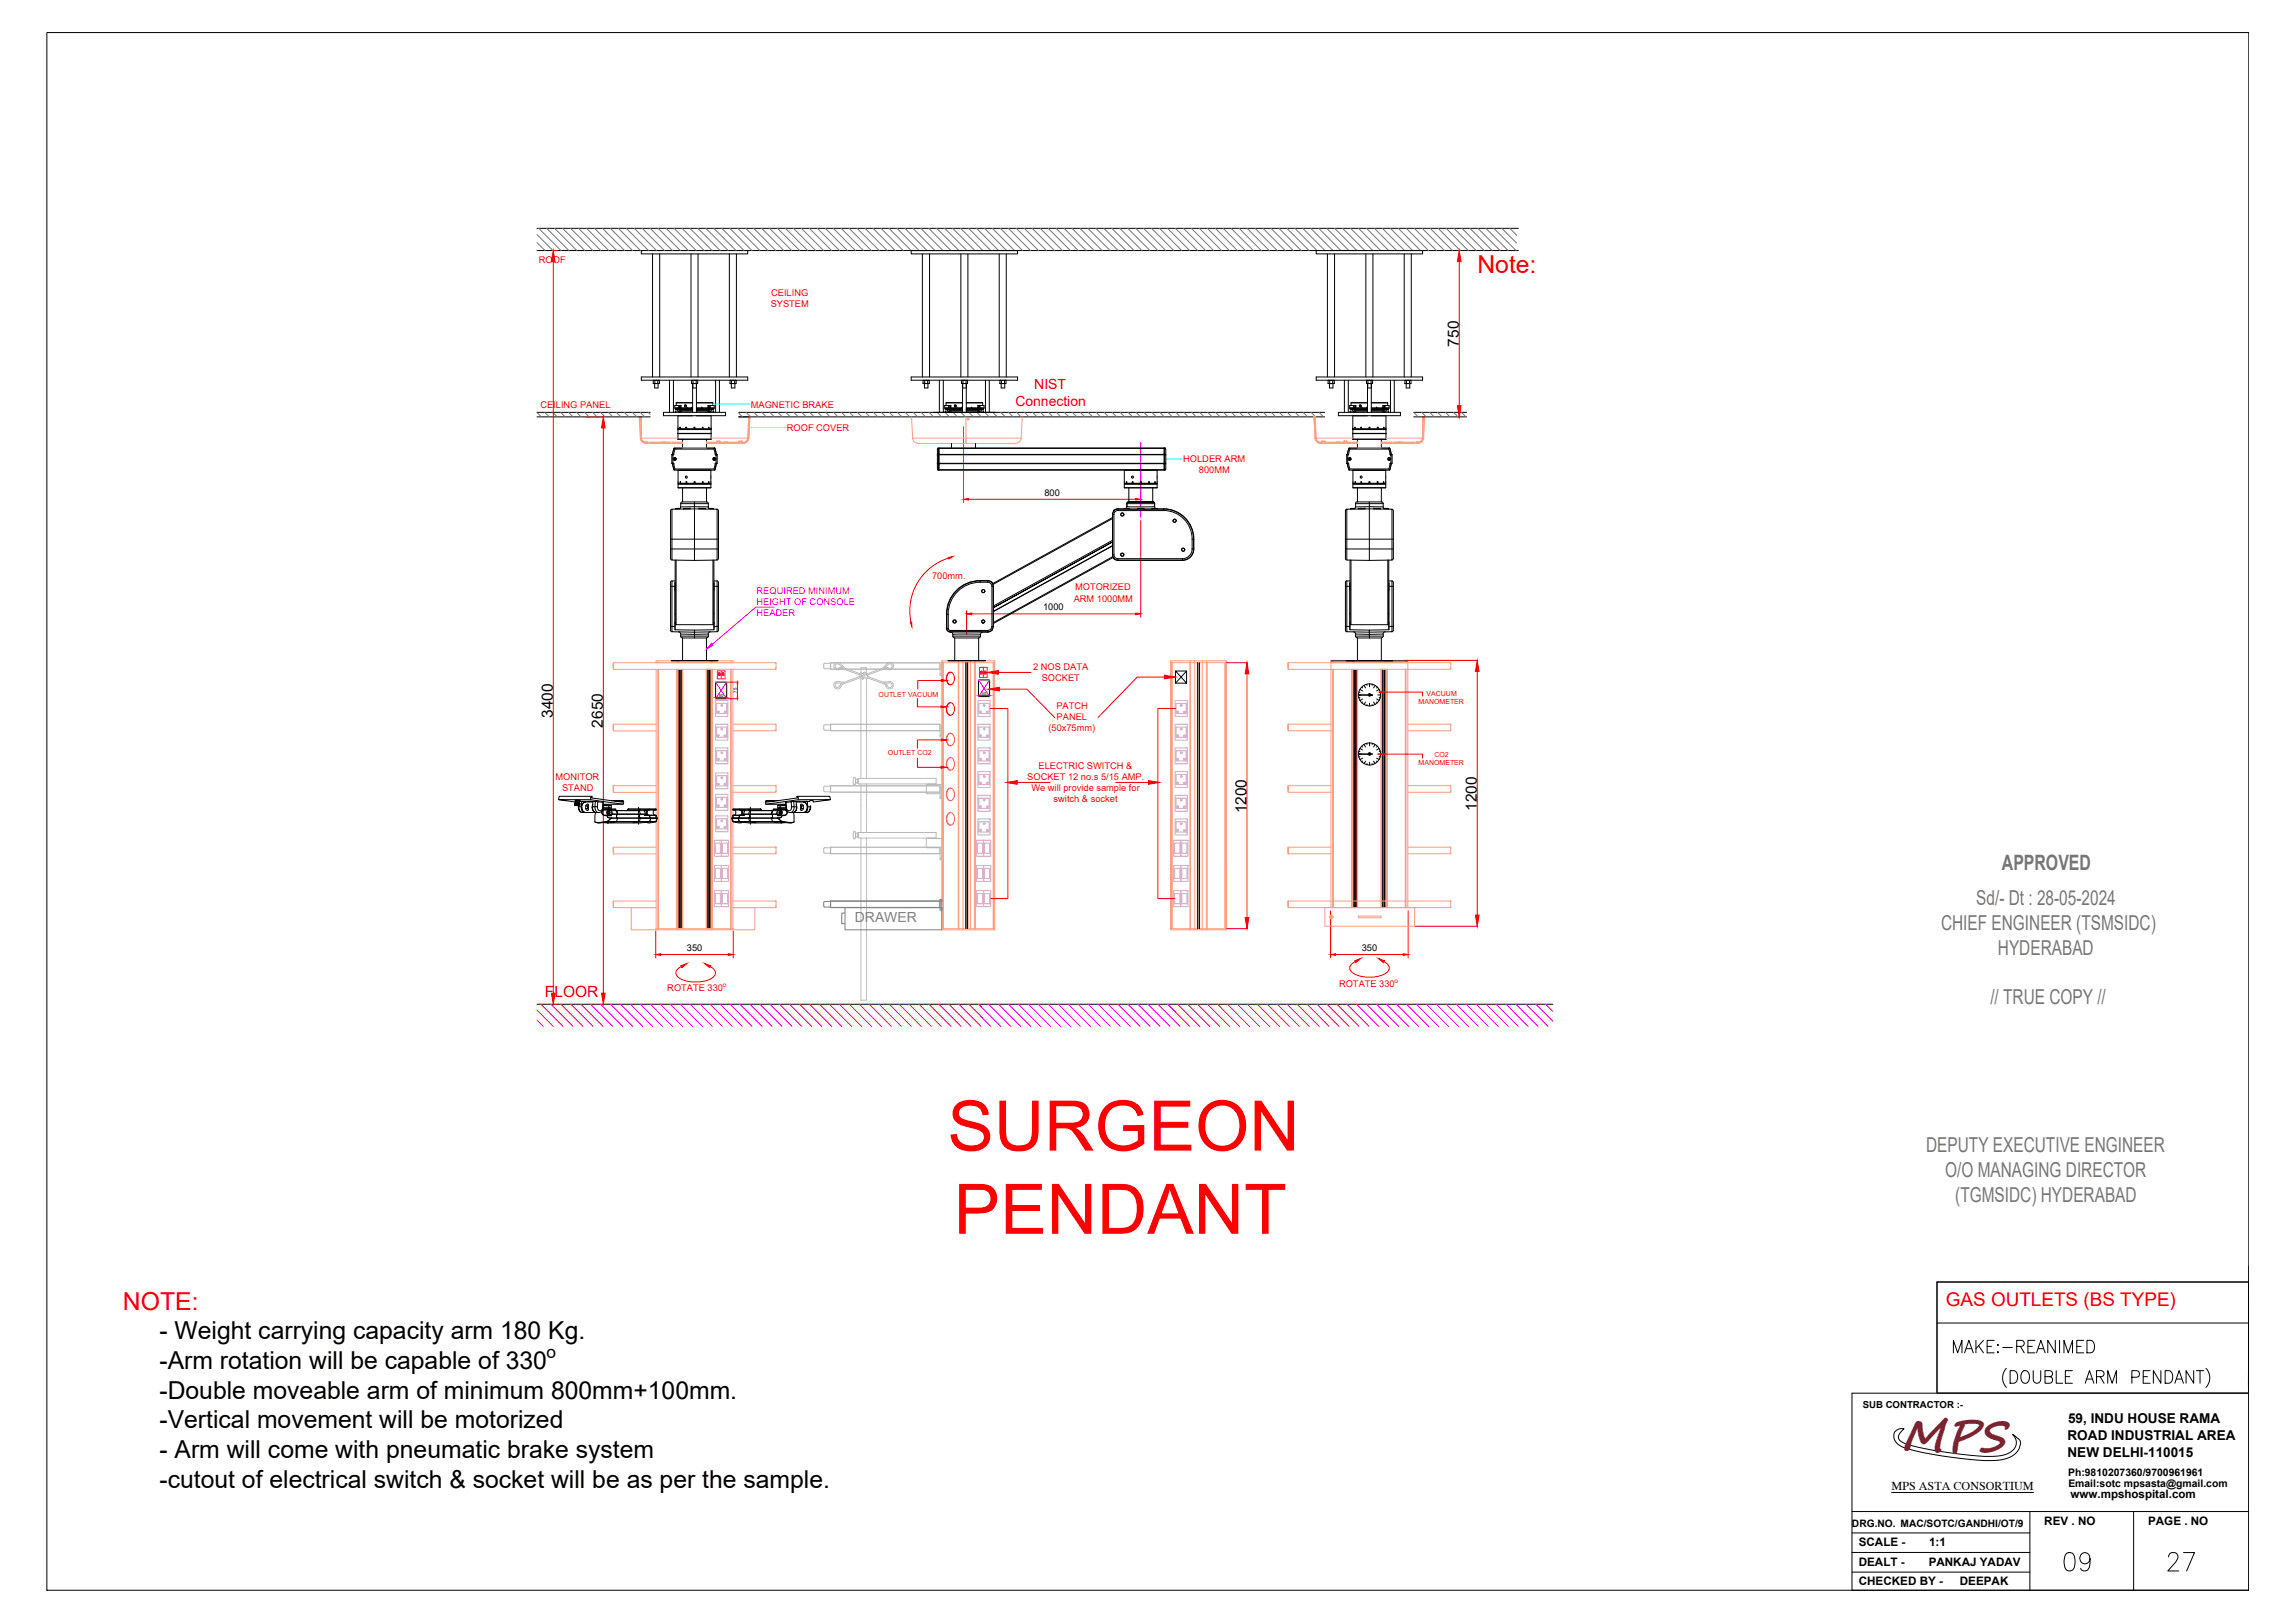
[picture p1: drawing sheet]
<svg xmlns="http://www.w3.org/2000/svg" width="841mm" height="594mm" viewBox="0 0 841 594" stroke-linecap="round" stroke-linejoin="round" font-family="sans-serif">
<defs><g id="words">
<g font-size="25.5" fill="#f00">
<text x="347.2" y="421.4">SURGEON</text>
<text x="349.5" y="451.9">PENDANT</text>
</g>
<text font-size="15.9" fill="#991b1e" x="696.8" y="531.6">MPS</text>
<g font-size="11">
<text x="755.6" y="576.4">09</text>
<text x="793.4" y="576.4">27</text>
</g>
<g font-size="9.1" fill="#f00">
<text x="541.4" y="99.9">Note:</text>
<text x="45.1" y="479.7">NOTE:</text>
</g>
<g font-size="9.1">
<text x="58.4" y="490.5">- Weight carrying capacity arm 180 Kg.</text>
<text x="58.4" y="501.4">-Arm rotation will be capable of 330</text>
<text x="58.4" y="512.3">-Double moveable arm of minimum 800mm+100mm.</text>
<text x="58.4" y="523.1">-Vertical movement will be motorized</text>
<text x="58.4" y="533.9">- Arm will come with pneumatic brake system</text>
<text x="58.4" y="544.8">-cutout of electrical switch &amp; socket will be as per the sample.</text>
</g>
<text font-size="8.4" x="715.1" y="496.7">MAKE:-REANIMED</text>
<text font-size="7.8" fill="#767676" x="733.6" y="318.6">APPROVED</text>
<g font-size="7.5" fill="#767676">
<text x="724.2" y="331.6">Sd/- Dt : 28-05-2024</text>
<text x="711.3" y="340.7">CHIEF ENGINEER (TSMSIDC)</text>
<text x="732.1" y="349.7">HYDERABAD</text>
<text x="729.4" y="367.7">// TRUE COPY //</text>
<text x="705.9" y="422">DEPUTY EXECUTIVE ENGINEER</text>
<text x="712.8" y="431.1">O/O MANAGING DIRECTOR</text>
<text x="716.5" y="440.2">(TGMSIDC) HYDERABAD</text>
</g>
<text font-size="6.9" fill="#f00" x="713.1" y="478.4">GAS OUTLETS (BS TYPE)</text>
<text font-size="6.3" x="200.2" y="497.4">o</text>
<g font-size="5.7">
<text x="534.7" y="126.9" transform="rotate(-90 534.7 126.9)">750</text>
<text x="202.6" y="262.9" transform="rotate(-90 202.6 262.9)">3400</text>
<text x="221" y="266.5" transform="rotate(-90 221 266.5)">2650</text>
<text x="456.8" y="297.9" transform="rotate(-90 456.8 297.9)">1200</text>
<text x="541.2" y="297" transform="rotate(-90 541.2 297)">1200</text>
</g>
<text font-size="5.7" fill="#f00" x="199.7" y="365.2">FLOOR</text>
<g font-size="5.1" fill="#f00">
<text x="379" y="142.6">NIST</text>
<text x="372.1" y="148.8">Connection</text>
</g>
<text font-size="5.1" fill="#808080" x="313.3" y="337.8">DRAWER</text>
<g font-size="5">
<text x="757.9" y="521.3">59, INDU HOUSE RAMA</text>
<text x="757.7" y="527.5">ROAD INDUSTRIAL AREA</text>
<text x="757.7" y="533.6">NEW DELHI-110015</text>
</g>
<text font-size="4.4" x="693.2" y="545.6">MPS ASTA CONSORTIUM</text>
<g font-size="4.3">
<text x="749.2" y="558.7">REV . NO</text>
<text x="787.2" y="558.7">PAGE . NO</text>
<text x="681.2" y="566.3">SCALE -</text>
<text x="706.9" y="566.3">1:1</text>
<text x="681.2" y="573.5">DEALT -</text>
<text x="706.8" y="573.4">PANKAJ YADAV</text>
<text x="681.2" y="580.7">CHECKED BY -</text>
<text x="718.2" y="580.7">DEEPAK</text>
</g>
<text font-size="4.2" x="758.8" y="548.7">www.mpshospital.com</text>
<g font-size="3.8">
<text x="757.9" y="540.6">Ph:9810207360/9700961961</text>
<text x="758" y="544.8">Email:sotc mpsasta@gmail.com</text>
</g>
<text font-size="3.7" x="678.7" y="559.1">DRG.NO. MAC/SOTC/GANDHI/OT/9</text>
<text font-size="3.5" x="682.6" y="515.7">SUB CONTRACTOR :-</text>
<g font-size="3.4" fill="#f00">
<text x="197.5" y="96.5">ROOF</text>
<text x="282.4" y="112.5">SYSTEM</text>
<text x="282.6" y="108.4">CEILING</text>
<text x="198" y="149.5">CEILING PANEL</text>
<text x="275.2" y="149.3">MAGNETIC BRAKE</text>
<text x="288.4" y="157.9">ROOF COVER</text>
<text x="433.6" y="169.3">HOLDER ARM</text>
<text x="439.4" y="173.3">800MM</text>
<text x="341.6" y="212.2">700mm.</text>
<text x="393.5" y="220.3">ARM 1000MM</text>
<text x="394" y="216.3">MOTORIZED</text>
<text x="378.6" y="245.4">2 NOS DATA</text>
<text x="381.7" y="249.5">SOCKET</text>
<text x="387.1" y="259.6">PATCH</text>
<text x="387.2" y="263.7">PANEL</text>
<text x="384.2" y="267.8">(50x75mm)</text>
<text x="380.6" y="281.6">ELECTRIC SWITCH &amp;</text>
<text x="203.6" y="285.5">MONITOR</text>
<text x="376.5" y="285.7">SOCKET 12 no.s 5/15 AMP.</text>
<text x="206" y="289.6">STAND</text>
<text x="378" y="289.8">We will provide sample for</text>
<text x="386.1" y="293.9">switch &amp; socket</text>
<text x="244.5" y="363">ROTATE 330</text>
<text x="490.7" y="361.4">ROTATE 330</text>
</g>
<g font-size="3.4">
<text x="382.7" y="181.6">800</text>
<text x="382.3" y="223.6">1000</text>
<text x="251.7" y="348.3">350</text>
<text x="499" y="348.3">350</text>
</g>
<g font-size="3.4" fill="#f0f">
<text x="277.2" y="221.6">HEIGHT OF CONSOLE</text>
<text x="277.3" y="217.5">REQUIRED MINIMUM</text>
<text x="277.2" y="225.7">HEADER</text>
</g>
<g font-size="2.6" fill="#f00">
<text x="322" y="255.3">OUTLET VACUUM</text>
<text x="519.9" y="257.8">MANOMETER</text>
<text x="522.8" y="254.7">VACUUM</text>
<text x="325.4" y="276.5">OUTLET CO2</text>
<text x="519.9" y="280.2">MANOMETER</text>
<text x="525.6" y="277.1">CO2</text>
</g>
<g font-size="2.4" fill="#f00">
<text x="511.1" y="359.9">o</text>
<text x="264.9" y="361.5">o</text>
</g>
<g font-size="1.6">
<text x="263.4" y="255.3">50</text>
<text x="270.1" y="253.8" transform="rotate(-90 270.1 253.8)">75</text>
<text x="359.7" y="254.5">50</text>
</g>
</g></defs>
<!-- layer: THIN -->
<g fill="none" stroke="#ff9f7f" stroke-width=".37">
<path d="M224.7 242.9h59.6M224.7 242.9l.2 2.2M224.7 242.9l.1 2.1M224.7 242.9v2.1M224.8 242.8v.1M224.9 245.1v.1M240.4 245.2v95.4h-9.1v-8.2h9.1h-15.5M241.1 242v.7M241.2 245.2l-.1 95.4M241.3 245.2v94.9M247.9 245.2v94.9M248 245.2v94.9"/>
<path d="M248.2 242.7v-.7h-7.8v.7h28.2v-.7h-7.8v.7M248.3 245.2v94.9M248.8 242v.7M248.8 245.2v95.4M248.9 245.2v94.9v-94.9M248.9 245.2v94.9M249.6 245.2v94.9v-94.9M250 245.2v94.9v-94.9M250.1 245.2v94.9M258.8 245.1v95M258.9 245.1v95M259 245.1v95"/>
<path d="M260.2 245.1v95M260.3 242v.7M260.3 245.1v95.5M260.8 245.1v95M261 245.1v95M261.1 245.1v95M267.7 245.1v95M267.9 245.1v95.5M267.9 242v.7M268.6 245.1v95.5h8v-8.2h-8h15.7M284.2 242.9h.2M284.2 242.8l.1 .1"/>
<path d="M284.3 245h.1M284.3 242.9h.1M284.3 244.9l.1 .1M284.3 244.9l-59.4 .3M284.4 242.9v2.1M345.1 242.7v97.9h19.5v-.5h-19.3M345.3 242v98.6M345.6 242.7v97.4M351.2 242.7v97.4M351.3 242.7v97.4M352.8 242v.7M352.9 242.7v97.4"/>
<path d="M353.9 242.7v97.4M354.6 242.7v97.4M355.7 242v98.6M357.3 242.3v97.4M364 242.7v97.4M364.1 242.7v97.4M364.3 242v98.6M364.5 242.7v97.4M428.9 242.7h20.6v-.7h-20.6v98.1M429.1 242v98.6M429.3 242.7v97.4M429.4 242.7v97.4"/>
<path d="M429.5 242.7v97.4M436.1 242.7v97.4M436.2 242v98.6M437.8 242v98.6M438.9 242.7v97.4M439.6 242.7v97.4M440.6 242.7v97.4M440.6 242v.7M442.2 242.7v97.4M442.2 242v98.1M442.3 242.7v97.4M449 242.7v97.4"/>
<path d="M449.1 242.7v97.4M449.3 242v98.6M449.4 242.7v97.4M472 242.9l.1 2.2M472 242.9v2.1M472 242.9h.1M472.1 242.8v.1M472.1 242.9v2.1M472.1 245.1v.1M487.8 242.7v89.7M488.4 242v.7M488.5 245.2v87.2"/>
<path d="M488.5 245.2v87.2v-87.2M488.6 245.2v87.2M495.2 245.2v87.2M495.3 245.2v87.2M495.6 245.2v87.2M496.1 242v.7M496.1 245.2v87.2M496.2 245.2v87.2v-87.2M496.2 245.2v87.2M496.9 245.2v87.2v-87.2M497.4 245.2v87.2v-87.2M497.4 245.2v87.2"/>
<path d="M506.1 245.1v87.3M506.2 245.1v87.3M506.3 245.1v87.3M507.5 245.1v87.3M507.6 242v.7h-19.9v-.7h7.8v.7M507.6 245.1v87.3M508.1 245.1v87.3M508.1 242h7.8v.7h-7.8zM508.3 245.1v87.3M515 245.1v87.3M515.1 245.1v87.3M515.2 242v.7"/>
<path d="M515.9 242.7v89.7M531.5 242.7l.1 .2M531.5 242.8v.1M531.5 244.9v.1M531.5 242.7l-59.5 .2M531.5 245h.2M531.5 242.9h.2M531.5 245v.1M531.5 245.1l-59.4 .1M531.6 245h.1M531.6 242.9h.1M531.6 244.9l-.1 .2"/>
<path d="M531.7 242.9v2.1M224.7 265.5l.2 2.2M224.7 265.4l.1 2.1M224.7 265.4v2.1M224.8 265.3v.1M224.9 267.7h15.5M224.9 267.7h.1M240.4 265.2l-15.7 .2M268.6 265.2l15.7 .2M268.6 267.7h15.6M284.2 267.5h.2M284.2 265.4l.2 .1"/>
<path d="M284.2 265.3l.1 .1M284.3 267.5h.1M284.3 265.4h.1M284.3 265.4v.1M284.3 267.5h-.1M284.4 265.4v2.1M472 265.5l.1 2.2M472 265.4v2.1M472 265.4h.1M472.1 265.3v.1M472.1 265.4v2.1M472.1 267.7h.1"/>
<path d="M472.1 267.7h15.7M487.8 265.2l-15.8 .2M515.9 265.2h15.6M515.9 267.7h15.6M531.5 265.2l.1 .2M531.5 265.3v.1M531.5 267.5h.1M531.5 267.5h.2M531.5 265.4l.2 .1M531.5 267.5v.1M531.6 267.5h.1M531.6 265.4h.1"/>
<path d="M531.6 267.5l-.1 .1M531.7 265.4v2.1M224.7 287.9l.2 2.2M224.7 287.9v2.1M224.8 287.9v2.1M224.9 290.1l15.5 .1M240.4 287.8l-15.7 .1M268.6 287.8h15.7M268.6 290.2h15.7M284.2 287.7l.1 .2M284.2 287.8l.1 .1M284.3 288h.1"/>
<path d="M284.3 290h.1M284.3 287.9v.1M284.3 287.9h.1M284.3 290l-.1 .1M284.3 290l-.1 .2M284.4 287.9v2.1M472 287.9v2.1M472 287.9h.1M472.1 287.9v2.1M472.1 288v2.1M472.1 290.1v.1M472.1 290.2h.1"/>
<path d="M472.1 290.2h15.7M487.8 287.8l-15.8 .1M515.9 287.8h15.6M515.9 290.2h15.6M531.5 287.7l.1 .2M531.5 287.8v.1M531.5 290v.1M531.5 290h.2M531.5 287.9v.1M531.6 290h.1M531.6 290l-.1 .2M531.7 287.9v2.1"/>
<path d="M531.7 287.9l-.2 .1M224.7 310.5l.1 2M224.7 310.5v2M224.7 310.5h.1M224.8 310.5h.1M224.9 310.5v2.2h15.5M240.4 310.3l-15.7 .2M268.6 310.3h15.7M268.6 312.7h15.7M284.2 310.3l.1 .2M284.2 310.4l.1 .1M284.3 310.5h.1"/>
<path d="M284.3 312.5h.1M284.3 310.4v.1M284.3 312.5v.1M284.3 312.5l-.1 .1M284.3 312.5l-.1 .2M284.4 310.5v2M472 310.5l.1 2M472 310.5v2M472 310.5h.1M472.1 310.5h.1M472.1 310.5v2.2M472.1 312.7h.1"/>
<path d="M472.1 312.7h15.7M487.8 310.3l-15.8 .2M515.9 310.3h15.6M515.9 312.7h15.6M531.5 310.3l.1 .2M531.5 310.4v.1M531.5 312.5v.1M531.5 312.5h.2M531.5 310.5h.2M531.6 310.5h.1M531.6 312.5h.1M531.6 312.5l-.1 .2"/>
<path d="M531.7 310.5v2M224.7 330.2l.1 2.1M224.7 330.2v2.1M224.7 330.2h.1M224.8 330.1v.1M224.9 330.2v2.1M224.9 332.3v.1M224.9 332.4h.1M224.9 330.1v.1M240.4 330l-15.7 .2M268.6 330h15.7M284.2 330l.1 .2"/>
<path d="M284.2 330.1l.1 .1M284.3 330.2h.1M284.3 332.3h.1M284.3 332.2l-.1 .1M284.3 332.2l-.1 .2M284.4 330.2v2.1M472 330.2h59.7M472 330.2l.1 2.1M472 330.2v2.1M472 330.2h.1M472.1 330.1v.1M472.1 330.2v2.1"/>
<path d="M472.1 332.3v.1M472.1 332.4h.1M472.1 332.4h59.4M485.5 332.4h32.9v6.8h-32.9zM487.8 335.7v.3M487.8 335.4l.2 .8zM487.8 335.5l.1 .1M487.9 335.7v.3M488 335.6h.1M497.5 332.4v-87.2v87.2M497.8 335.5h8.3v.7h-8.3zM506.7 332.4v-87.3v87.3"/>
<path d="M507.5 332.4v-87.3v87.3M531.5 332.3h.2M531.5 330.2h.2M531.5 330.1l.1 .1M531.6 332.2l-.1 .1M531.6 330.2h.1M531.6 332.3h.1M531.7 332.2l-.2 .1M531.7 330.2v2.1M240.4 340.1h28.2v.5h-28.2zM241.2 340.1v-94.9v94.9M248.2 340.1v.5"/>
<path d="M250.2 340.1v-94.9v94.9M259.4 340.1v-95v95M260.2 340.1v-95v95M260.8 340.1v.5M351.2 340.1l.1-98.1h-6.2v.7h19.5v-.7h-7.4v98.6M438.8 340.1v-97.4v97.4M449.3 340.1h-20.4v.5h20.6v-.5"/>
<circle cx="487.9" cy="335.8" r=".53"/>
<circle cx="487.9" cy="335.8" r=".61"/>
</g>
<!-- layer: MAIN -->
<g fill="none" stroke="#000" stroke-width=".37">
<path d="M235 91.8h39v1.2h-39zM239.1 93v45.1M241.8 93v45.1M253.2 93v45.1M255.8 93v45.1M267.3 93v45.1M269.9 93v45.1M333.9 91.8h39v1.2h-39zM338 93v45.1M340.6 93v45.1M352.1 93v45.1M354.7 93v45.1"/>
<path d="M366.2 93v45.1M368.8 93v45.1M482.3 91.8h39v1.2h-39zM486.4 93v45.1M489.1 93v45.1M500.5 93v45.1M503.1 93v45.1M514.6 93v45.1M517.2 93v45.1M235 138.1h39v1.2h-39zM239.4 139.3h.6v1.1h-.6zM239.6 139.3h-.2"/>
<path d="M240 139.3h1.1M241.5 139.3h.2M245.3 139.3v11.7M246.8 139.3v11.7M253.4 139.3h.6v1.1h-.6zM253.6 139.3h-.2M254 139.3h1.1M255.5 139.3h.2M262.2 139.3v11.7M263.6 139.3v11.7M267.5 139.3h.6v1.1h-.6zM267.7 139.3h-.2"/>
<path d="M268.1 139.3h1.1M269.6 139.3h.2M333.9 138.1h39v1.2h-39zM338.3 139.3h.6v1.1h-.6zM338.4 139.3h-.1M338.9 139.3h1.1M340.4 139.3h.2M344.2 139.3v11.7M345.7 139.3v11.7M352.3 139.3h.6v1.1h-.6zM352.5 139.3h-.2M352.9 139.3h1.1"/>
<path d="M354.4 139.3h.2M361.1 139.3v11.7M362.5 139.3v11.7M366.4 139.3h.6v1.1h-.6zM366.6 139.3h-.2M367 139.3h1.1M368.5 139.3h.2M482.3 138.1h39v1.2h-39zM486.7 139.3h.6v1.1h-.6zM486.9 139.3h-.2M487.3 139.3h1.1M488.8 139.3h.2"/>
<path d="M492.7 139.3v11.7M494.1 139.3v11.7M500.7 139.3h.6v1.1h-.6zM500.9 139.3h-.2M501.3 139.3h1.1M502.8 139.3h.2M509.6 139.3v11.7M510.9 139.3v11.7M514.8 139.3h.6v1.1h-.6zM515 139.3h-.2M515.4 139.3h1.1M516.9 139.3h.2"/>
<path d="M196.8 151h41.5M196.8 152.7h41.5M239.4 140.4h2.3M239.9 140.5v1.6h1.3v-1.6M240 140.4h1.1v-1.1h.6v1.1h-.6M243.1 151h22.8v1.3h-22.8zM247.3 149.5h6.5M247.5 150.6v.4v-.4h6.3M247.5 149.5v.5M247.9 149.5v.5M248.3 149.5v.5M248.4 150h-.9v-.5h.9v1.1"/>
<path d="M248.4 152.3v4.8M248.4 157.3v3.6M248.4 157.1h.1M248.4 158.7l.1 .1M248.4 157.1h12.2M248.4 157.3h12.2M248.4 158.7h12.2M248.5 158.8h12.1M248.5 157.3h-.1M248.6 149.5v.5h5.2M248.6 149.5v.5M248.7 148.5v1.5"/>
<path d="M248.7 150.6v.4M248.9 148.5v1.5M248.9 150.6v.4M249.2 156.5v.4zM249.2 149.5h.1M249.2 150v.6M249.2 150.1h4.6M249.2 150.4h4.6M249.4 148.5v1.5M249.4 150.6v.4M249.6 150.6v.4M249.6 149.5h.1"/>
<path d="M251.4 156.5l.3 .2-.3 .2zM251.5 148.5v.3M251.8 149.5h.1M253.4 140.4h2.3M253.6 149.5h.1M253.8 147.5h-6M253.8 149.5h-6.5v-1h2.3v1.5M253.8 140.5v10.5M253.8 147.6h-6v.9M253.9 140.5v1.6h1.3M254 140.4h1.1v-1.1h.6v1.1h-.6M254.4 156.5h.3v.3h-.3z"/>
<path d="M254.4 156.8h.2M255.2 147.5h6M255.2 149.5h6.5v-1h-2.3v1.5M255.2 140.5v10.5M255.2 150.6h6.3v.4M255.2 147.6h6v.9M255.2 150.1h4.7M255.2 150.4h4.7M255.2 149.5h6.5M257.1 149.5h.1M257.2 149.5h.1M257.4 156.5h.3l-.2 .4z"/>
<path d="M259.4 150.6v.4M259.4 149.5h.1M259.6 148.5v1.5M259.6 150.6v.4M259.7 156.5l.1 .4zM259.9 149.5h.1M259.9 150v.6M260.1 148.5v1.5M260.1 150.6v.4M260.3 148.5v1.5M260.3 150.6v.4M260.4 149.5v.5"/>
<path d="M260.4 149.5v.5h-5.2M260.5 158.8l.1 2.1M260.5 157.3h.1M260.6 152.3v4.8M260.6 157.3v1.4M260.6 157.1h-.1M260.6 158.7l-.1 .1M260.7 150h.8M260.8 149.5v.5M261.1 149.5v.5M261.5 150v-.5h-.8v1.1M261.5 149.5v.5"/>
<path d="M267.5 140.4h2.3M268 140.5v1.6h1.3v-1.6M268.1 140.4h1.1v-1.1h.6v1.1h-.6M270.7 151h214.7M270.7 152.7h214.7M338.3 140.4h2.3M338.8 140.5v1.6h1.2v-1.6M338.9 140.4h1.1v-1.1h.6v1.1h-.6M346.2 149.5h6.5M346.4 150.6v.4v-.4h6.3M346.4 149.5v.5M346.8 149.5v.5"/>
<path d="M347.2 149.5v.5M347.2 150h-.8v-.5h.8v1.1M347.5 149.5v.5h5.2M347.6 148.5l.1 1M347.6 149.5v.5M347.6 150.6v.4M347.8 148.5v1.5M347.8 150.6v.4M348.1 149.5h.1M348.1 150.1h4.6M348.1 150.4h4.6M348.1 150v.6"/>
<path d="M348.3 148.5v1.5M348.3 150.6v.4M348.5 150.6v.4M348.5 149.5h.1M350.3 148.5v.3M350.7 149.5h.1M352.3 140.4h2.3M352.5 149.5h.1M352.7 147.5h-6M352.7 149.5h-6.5v-1h2.3v1.5M352.7 147.6h-6v.9M352.7 140.5v10.5"/>
<path d="M352.8 140.5v1.6h1.3M352.9 140.4h1.1v-1.1h.6v1.1h-.6M354.1 149.5h6.5v-1h-2.3v1.5M354.1 150.1h4.7M354.1 150.4h4.7M354.1 150.6h6.3v.4M354.1 147.5h5.9M354.1 149.5h6.5M354.1 147.6h6v.9M354.1 140.5v10.5M355.9 149.5h.1M356.1 149.5h.1"/>
<path d="M358.3 150.6v.4M358.3 149.5h.1M358.5 148.5v1.5M358.5 150.6v.4M358.8 149.5h.1M358.8 150v.6M359 148.5v1.5M359 150.6v.4M359.1 148.5v1.5M359.1 150.6v.4M359.3 149.5v.5h-5.2M359.6 150h.8"/>
<path d="M359.6 149.5v.5M360 149.5v.5M360 147.5h.1M360.4 150v-.5h-.8v1.1M360.4 149.5v.5M366.4 140.4h2.3M366.9 140.5v1.6h1.3v-1.6M367 140.4h1.1v-1.1h.6v1.1h-.6M486.7 140.4h2.3M487.2 140.5v1.6h1.3v-1.6M487.3 140.4h1.1v-1.1h.6v1.1h-.6M490.5 151h22.7v1.3h-22.7z"/>
<path d="M494.6 149.5h6.5M494.8 150.6v.4v-.4h6.3M494.8 149.5v.5M495.2 149.5v.5M495.6 149.5v.5M495.7 150h-.9v-.5h.9v1.1M495.8 158.8v2.1M495.8 152.3v4.8h12.1M495.8 158.8l12.1-.1-12.1 .1M495.9 149.5v.5h5.2M496 148.5v1.5M496 150.6v.4"/>
<path d="M496.3 148.5v1.5M496.3 150.6v.4M496.5 156.5l.1 .4zM496.5 149.5h.1M496.5 150.1h4.6M496.5 150.4h4.6M496.5 150v.6M496.7 148.5v1.5M496.7 150.6v.4M496.9 150.6v.4M496.9 149.5h.1M498.7 156.5l.3 .2-.2 .2z"/>
<path d="M498.8 148.5v.3M499.1 149.5h.1M500.7 140.4h2.3M500.9 149.5h.1M501.1 147.5h-6M501.1 149.5h-6.4l-.1-1h2.3v1.5M501.1 147.6h-6v.9M501.1 140.5v10.5M501.2 140.5v1.6h1.3M501.3 140.4h1.1v-1.1h.6v1.1h-.6M501.7 156.5h.3v.3h-.3zM502.5 149.5h6.5v-1h-2.2v1.5"/>
<path d="M502.5 150.1h4.7M502.5 150.4h4.7M502.5 150.6h6.3v.4M502.5 147.5h6M502.5 149.5h6.5M502.5 147.6h6v.9M502.5 140.5v10.5M504.4 149.5h.1M504.6 149.5h.1M504.7 156.5h.3l-.1 .4zM506.8 150.6v.4M506.8 149.5h-.1"/>
<path d="M506.9 148.5v1.5M506.9 150.6v.4M507 156.5l.1 .4zM507.2 149.5h.1M507.2 150v.6M507.4 148.5v1.5M507.4 150.6v.4M507.6 148.5v1.5M507.6 150.6v.4M507.7 149.5v.5h-5.2M507.9 157.3h.1M507.9 152.3v4.8"/>
<path d="M507.9 157.3h-12.1v1.5M507.9 157.3v3.6M507.9 157.1h.1M508 150h.8M508.1 149.5v.5M508.4 149.5v.5M508.4 147.5h.1M508.8 150v-.5h-.8v1.1M508.8 149.5v.5M514.8 140.4h2.3M515.3 140.5v1.6h1.3v-1.6M515.4 140.4h1.1v-1.1h.6v1.1h-.6"/>
<path d="M518.1 151h19.3M518.1 152.7h19.3M248.4 160.9h.1M248.4 160.9h12.2M248.5 172.2v4.8M248.5 178.6l.1 .1M248.5 177h12M248.5 178.6h12M248.5 177.3h12M248.5 172.2h12M248.5 172.2h.1M249.2 176.4l.1 .4z"/>
<path d="M249.6 177.2h.1M249.6 177.2h9.7M250.1 160.9v3.2M250.1 178.7v5.1M251.4 176.4l.2 .3zM254.4 176.4h.3v.3h-.3zM254.4 176.7h.3M257.4 176.4h.2v.3h-.2zM258.9 160.9v3.2M258.9 178.7v5.1M259.7 176.4v.4zM260.5 172.2h.1"/>
<path d="M260.5 177.3l-11.9-.1-.1 1.4M260.5 172.2v4.8M260.5 177.3v1.3M260.5 178.6l-.1 .1M260.6 160.9h-.1M343.5 169.5l.3 .2M343.5 169.7l.7 .3M343.7 164.1h83.3l-.2 .1M343.8 166.5l-.3 .2M343.9 169.7h82.9M343.9 166.6h82.9M343.9 164.2v2.2"/>
<path d="M343.9 169.8v2.2M344.2 166.3l-.7 .3M344.2 164.1v8.1M348.7 162.4v1.7M357.5 162.4v1.7M412 172.2v4.8M412 178.6h12M412 177.3h12M412 177h12M412 172.2h12M412 178.6l.1 .1M412.1 172.2h-.1"/>
<path d="M412.8 176.4v.4zM413.2 177.2h.1M413.2 177.2h9.6M413.7 178.7v5.1M414.9 176.4h.2v.3h-.2zM417.9 176.4h.3v.3h-.3zM417.9 176.7h.3M420.9 176.4h.3v.3h-.3zM422.4 178.7v5.1M423.2 176.4v.4zM424 172.2h.1M424 177.3l-11.9-.1-.1 1.4"/>
<path d="M424 172.2v4.8M424 178.6v.1M424 177.3v1.3M426.6 166.3l.6 .3M426.6 164.1v8.1M426.8 166.4l.2 3.4M426.8 166.4l-83 .1 .1 3.3h82.9M426.8 164.2v2.2M426.8 169.8v2.2M426.8 172l-83.1 .2M426.8 164.2l-83.1-.1-.2 .4v7.3l.2 .4M426.8 172l.2 .2h-83.3"/>
<path d="M426.9 166.5l.3 .2M427 164.1l.2 .4v7.3l-.2 .3M427 169.8h-.2M427.2 169.5l-.3 .2M427.2 169.7l-.6 .3M495.8 160.9h.1M495.8 172.2v4.8M495.8 178.6h12M495.8 177.3h12M495.8 177h12M495.8 172.2h12M495.8 178.6l.1 .1"/>
<path d="M495.8 172.2h.1M496.6 176.4v.4zM497.4 160.9v3.2M497.4 178.7v5.1M498.7 176.4l.2 .3zM501.7 176.4h.3v.3h-.3zM501.7 176.7h.3M504.7 176.4h.2v.3h-.2zM506.2 160.9v3.2M506.2 178.7v5.1M506.6 177.2h.1M506.7 177.2h-9.7"/>
<path d="M507 176.4v.4zM507.8 172.2h.1M507.8 177.3l-11.9-.1-.1 1.4M507.8 172.2v4.8M507.8 178.6l-.1 .1M507.8 177.3v1.3M507.9 160.9h-12.1M507.9 160.9h.1M245.7 197.5h17.6M246.2 186.5l-.5 .5v17.6M247.6 186.4h1.5M247.6 186.4v.1"/>
<path d="M249.3 186.2l-1.7 .2M249.4 185.6l-.2 .6M249.5 184.5h10.1v1.2h-10.1zM250 183.8l-.6 .7M250 183.8h4.5M250.4 186.4h.1M250.4 186.4h2.5M252.7 186.2l-2.3 .2M252.9 186.4h.1M254.5 186.4l8.3 .1v18.6l-8.3 .2zM256.1 186.4h.1M256.1 186.4h2.5"/>
<path d="M256.3 186.2l2.2 .2M258.6 186.4h.1M259 183.8l.6 .7M259 183.8h-4.5v2.6l-8.3 .1v18.6l8.3 .2M259.5 185.6l.3 .6 1.6 .2M259.9 186.4h1.5M261.4 186.4v.1M262.8 186.5l.5 .5v17.6M407.7 188.5v14.7l.5 1.3M407.7 189.6l-43.9 24.2M407.7 197.9l-43.7 24.1M407.7 189.9l-43.8 24.2"/>
<path d="M407.7 199.9l-43.7 24.1M407.7 199.8l-43.7 24.1M407.7 188.5v14.7M408.1 187l.1 .2M408.2 187v.1M408.2 187.1l-.5 1.4h.5M408.2 187.1h.1M408.2 188.5v14.7M409.7 186.3l-1.6 .7M409.7 187a1.46 1.46 0 0 0-1.5 1.4M409.7 186.5l-1.4 .5-.6 1.4M409.7 186.4h2.2"/>
<path d="M409.7 187h16.7M409.7 186.4v.6M409.7 186.5h16.7M411.6 187.9a.57 .57 0 0 0-.9 .4 .57 .57 0 0 0 .7 .7 .57 .57 0 0 0 .3-.9M411.6 188l.2 .1M411.9 186.4h2M411.9 186.4h.1M412.9 185.6h10.2M413 184.5v1.1l-.4 .6M413.5 183.8l-.6 .7M413.5 183.8h9.1M413.6 186.4l3.2 .1"/>
<path d="M414 186.2l-2.1 .2M416.8 186.4h2.4M419.3 186.4h3.1M419.3 186.4l-2.5 .1M422.1 186.2h1.9M422.2 186.4h2M422.5 183.8l.6 .7M423.1 184.5v1.1l.4 .6M423.1 184.5h-10.2v1.1M423.1 184.5v1.1M424 186.2l.2 .2M424.2 186.4h2.2"/>
<path d="M424.2 186.4h.1M426.4 186.3a11.1 11.1 0 0 1 11.1 11.1M426.4 187a10.5 10.5 0 0 1 10.5 10.4M426.4 186.5a11 11 0 0 1 11 10.9v3.7M426.4 186.4v.6M429.9 190.6h.1M436.9 197.5v3.6h.6v-3.6M436.9 197.5h.6M493 197.5h17.6M493.5 186.5l-.5 .5v17.6M493.6 186.5l8.2-.1v18.9l-8.2-.2zM494.9 186.4h1.5"/>
<path d="M494.9 186.4v.1M496.6 186.2l-1.7 .2M496.7 185.6l-.2 .6M496.8 184.5h10.1v1.2h-10.1zM497.3 183.8l-.6 .7M497.3 183.8h4.5v1.8M497.7 186.4h2.5M497.7 186.4h.1M500 186.2l-2.3 .2M500.2 186.4h.1M501.8 185.6v.8l8.3 .1v18.6l-8.3 .2M501.8 183.8h4.5"/>
<path d="M503.5 186.4h.1M503.5 186.4h2.4M503.6 186.2l2.2 .2M506.3 183.8l.6 .7M506.8 185.6l.3 .6 1.6 .2M507.2 186.4h1.5M508.7 186.4v.1M510.1 186.5l.5 .5v17.6M245.7 201.1h17.6M245.7 214.7h1.6M245.7 204.6l.5 .5M246.2 212.8l-.5 .5v17.6l.5 .5"/>
<path d="M247.3 213.5v17.2l7.2 .1M247.3 216.1h.1M247.3 213.5h.1M247.4 216.1h.1M247.4 213.5v2.6M247.4 205.1v23.4l.4 .3M247.4 212.8h-1.2v18.6l8.3 .1v.9M247.8 205.1v23.7M261.3 205.1v23.7M261.6 205.1l-.1 23.6-13.7 .1M261.6 212.8h1.2v18.6l-8.3 .1v-.7l7.1-.1v-17.2M261.6 213.5h.1"/>
<path d="M261.6 216.1h.1M261.6 213.5v2.6M261.6 214.7h1.7M262.8 212.8l.5 .5v17.6l-.5 .5M263.3 204.6l-.5 .5M359.2 212.6a12.3 12.3 0 0 0-12.4 12.4M359.2 212.8a12.2 12.2 0 0 0-12.2 12.2l.1 5.5 .4 .6 .7 .2M359.2 213.3a11.7 11.7 0 0 0-11.7 11.7M359.2 212.6h2.8v.7h-2.8zM359.2 212.8h2.8M360.9 216.5a.57 .57 0 0 0-.7-.6 .57 .57 0 0 0-.4 .8 .57 .57 0 0 0 .9 .2l.2-.3M362 212.6l1 .3 .6 .6"/>
<path d="M362 212.8l1.4 .5 .6 1.4M362 213.3a1.46 1.46 0 0 1 1.5 1.4M363.5 213.5l.5 1.2M364 214.7h-.5v14.7h.5M364 214.7v14.7M407.7 203.2l.6 1.4 1.4 .5h23.6M407.7 203.2h.5M407.8 203.9l-43.8 24.1M408 204.2l-44 24.2M408.1 204.6h.1M408.1 204.6l1.6 .7M408.2 204.5h.1"/>
<path d="M408.2 204.5h-.1M408.2 204.5l-.1 .1M408.2 203.2a1.46 1.46 0 0 0 1.5 1.4M409.7 204.6h23.6v.7h-23.6M409.7 204.6v.7M436.9 201a3.6 3.6 0 0 1-3.6 3.6M437.4 201a4.1 4.1 0 0 1-4.1 4.1M437.5 201a4.2 4.2 0 0 1-4.2 4.3M493 201.1h17.6M493 214.7h1.7M493 204.6l.5 .5M493.5 212.8l-.5 .5v17.6l.5 .5"/>
<path d="M494.7 212.8h-1.1v18.6l8.2 .1v-.7l-7.1-.1v-17.2v2.6M494.7 205.1l.1 23.6 13.8 .1M495.1 205.1v23.7M508.6 205.1v23.7M508.9 205.1v23.4l-.3 .3M508.9 212.8h1.2v18.6l-8.3 .1v.9M508.9 216.1h.1M508.9 213.5h.1M509 213.5v17.2l-7.2 .1M509 214.7h1.6M509 213.5v2.6M510.1 212.8l.5 .5v17.6l-.5 .5"/>
<path d="M510.6 204.6l-.5 .5M245.7 229.4h1.6M247.3 224.6h.1M247.3 225h.1M247.4 228h.1M247.4 228l-.1 .1M247.4 228v2.7M248.6 231.4l.6 .2 .2 .6M249.4 233l.2 .4 .5 .2M254.5 232.4l-5-.2v.8h10.1M254.5 232.4v1.3M259.6 232.2v.8"/>
<path d="M259.6 232.2l-5.1 .2M259.6 233l-.2 .4-.5 .2M260.3 231.4l-.5 .2-.3 .6M261.6 228h.1M261.6 224.6h.1M261.6 225h.1M261.6 228v2.7M261.6 229.4h1.7M346.8 230.1l.3 .8 1.1 .6M346.9 225h.6M346.9 225v5.2M346.9 230.2h.6"/>
<path d="M347.5 230.1l.2 .6 .5 .2M347.5 225v5.2M348.2 231.5l.7 .3 .3 1.2h10.1M348.2 230.9h13.8v.6l-2.4 .3-.3 1.2M348.2 231.4h13.8M348.2 230.9v.6M348.3 231.5h11.8M349.2 232.3h10.1M349.2 233l.1 .4 .5 .2M349.8 233.7h8.9l-.1 8.2M349.9 233.7v8.2M359.3 233l-.2 .4-.4 .2"/>
<path d="M360.2 228.2a.57 .57 0 0 0 .6-.8 .57 .57 0 0 0-.9-.2 .57 .57 0 0 0 .2 1h.2M360.3 228.2h.1M363.5 229.4a1.46 1.46 0 0 1-1.5 1.5M363.6 230.7l-.6 .5-1 .3M364 229.4l-.6 1.4-1.4 .6M364 229.4l-.5 1.3M364 222.6l43.7-24.1-43.7 24.1M493 229.4h1.7M494.7 224.6h.1M494.7 225h.1M494.7 228h.1M494.7 228v.1"/>
<path d="M494.7 228v2.7M495.9 231.4l.6 .2 .2 .6M496.7 233l.2 .4 .5 .2M496.8 233h10.1M496.8 232.2v.8M496.8 232.2l5 .2M497.4 233.7h8.9M497.4 233.7v8.2M501.8 232.4l5.1-.2v.8M501.8 232.4v1.3M506.2 233.7v8.2M506.9 233l-.2 .4-.5 .2"/>
<path d="M507.7 231.4l-.6 .2-.3 .6M508.9 228h.1M508.9 224.6h.1M508.9 225h.1M509 229.4h1.6M509 228v2.7M246 241.9l17 .1zM248.9 245.2v94.9M249.5 245.2v94.9M250.1 241.9v-8.2h8.8v8.2M259.4 245.1v95M260.1 245.1v95"/>
<path d="M347.4 241.9l13.7 .1zM353.9 242.7v97.4M354.6 242.7v97.4M438.9 242.7v97.4M439.5 242.7v97.4M493.3 241.9l17.1 .1zM496.2 245.2v87.2M496.3 245.2v87.2M496.9 245.2v87.2M506.8 245.1v87.3M507.4 245.1v87.3"/>
<circle cx="251.2" cy="148.7" r=".37"/>
<circle cx="251.2" cy="148.6" r=".34"/>
<circle cx="350.1" cy="148.7" r=".37"/>
<circle cx="350.1" cy="148.6" r=".34"/>
<circle cx="498.5" cy="148.7" r=".37"/>
<circle cx="498.5" cy="148.6" r=".34"/>
<circle cx="251.5" cy="174.8" r=".37"/>
<circle cx="415.1" cy="174.8" r=".37"/>
<circle cx="498.8" cy="174.8" r=".37"/>
<circle cx="411.3" cy="188.4" r=".57"/>
<circle cx="430.5" cy="190.7" r=".57"/>
<circle cx="430.5" cy="190.8" r=".56"/>
<circle cx="360.3" cy="216.5" r=".57"/>
<circle cx="411.3" cy="203.2" r=".57"/>
<circle cx="433.6" cy="201.3" r=".57"/>
<circle cx="349.8" cy="227.6" r=".57"/>
<circle cx="360.3" cy="227.6" r=".57"/>
</g>
<g fill="none" stroke="#ff9f7f" stroke-width=".37">
<path d="M234.3 152.7v.3l.3-.3M234.5 153l.4 7.5M234.6 152.7l.2 1.6M234.7 152.7l.1 1.6h.2M234.7 153.4v.2zM235 158.8v.1M235 152.7v6.2zM235 152.7h-.8l.4 7.8a2.02 2.02 0 0 0 2.1 1.9h13.3M235 158.9h.1M235 158.8l.1 1.7h13.3M235 153.4v.2zM235 158.9l.1 1.6"/>
<path d="M274.3 153.3v.4M274.5 152.7v.3l.3-.3-.4 7.8a2.02 2.02 0 0 1-2 1.9l-13.5-.1M274.6 153l-.4 7.5M274.7 152.7h-.4l-.3 7.8M274.8 152.7h.1M274.8 152.7l-.4 7.8M334 152.7l.5 7.8M354 152.7v9.7v-1.9M354.7 153.6l-.1 .1M354.8 153.6l-.1-.2 .1 .3M354.9 153.4h-.2v.2M355 153.2a.35 .35 0 0 0-.5 0 .35 .35 0 0 0 .1 .5"/>
<path d="M355 153.2a.34 .34 0 0 1 .1 .5 .34 .34 0 0 1-.5 0M355 153.2l-.3 .4M374.6 152.7l-.4 7.8h-39.7M481.5 152.7h.1M481.5 152.7l.5 7.8M481.7 152.7h.3l.4 7.8M481.8 153l.4 7.5M481.8 153l-.3-.3 .5 7.8a2.02 2.02 0 0 0 2 1.9M481.9 152.7l-.1 .3M482 153.3v.4M521.3 158.8v.1M521.4 152.7v6.2v-6.2h.3"/>
<path d="M521.4 158.9h.1M521.4 158.8l-.1 1.7h-13.4M521.4 153.4v.2zM521.4 158.9l-.1 1.6M521.6 154.3h.1M521.6 153.4v.2zM521.7 152.7l-.1 1.6h-.2M521.7 152.7h.4l-.4 7.8a2.02 2.02 0 0 1-2 1.9h-13.4M521.7 152.7l-.1 1.6M521.8 152.7v.3l.2-.3M521.9 153l-.5 7.5M234.8 160.5l.3 .8 .6 .6 .9 .3h.5v-.2"/>
<path d="M235 160.4a1.59 1.59 0 0 0 1.6 1.6M235.1 160.5a1.6 1.6 0 0 0 1.6 1.5M235.1 160.5h.1M235.1 160.4v.1M236.6 162h1.7M237.1 162.2h.1M237.1 162h.1M237.1 162v.2M242.6 162h1.4M245.2 162v.2zM245.2 162h-6.9v.2h6.9M245.2 162h4.9"/>
<path d="M246.4 162v.2h3.6M249.9 162h.1M250 162h.1M250 162.4h.1M250 162.3h.1M250.1 162.3l-.1 .1M250.1 162.2v.1M250.1 162.3h.1M258.9 162.4h.1M258.9 162h.1M258.9 162.3h.1M258.9 162.2h.1"/>
<path d="M258.9 162v.2M260.6 160.5h13.4M262.5 162h-3.6M262.6 161.9h-.1M262.6 162v.2l-3.7 .1M262.7 161.6h-.1M262.7 161.6h.1M262.8 161.6h.8M262.8 161.6l-.2 .1 .2 .3M263.6 161.6l-.8 .1v.3h.8M263.6 161.6l.2 .1M263.8 161.7l-.2 .3h.2"/>
<path d="M263.8 161.7v.5M263.8 161.7v.3M263.9 162h.1M263.8 162h.1M263.8 162v.2M263.8 161.8l.2 .1M264 162h6.6M265.4 162h1.4M270.7 161.9h-.1M270.7 162v.2h-6.9M270.8 161.6h.1M270.8 161.6h.9"/>
<path d="M270.9 161.6v.1M271 161.7h-.3l.3 .3M271.7 161.6l-.7 .1v.3h.7M271.7 161.6l.2 .1M271.9 161.7h-.2l.2 .3M271.9 161.7l.1 .5M271.9 162l.1 .2M271.9 161.7v.3M272.1 162h.1M272 161.8l.1 .1M274 160.5a1.63 1.63 0 0 1-1.9 1.5M274.1 160.5l-.5 1.2-.8 .4-.8 .1"/>
<path d="M274.3 160.5l-.6 1.3-1.4 .6M274.4 160.5h.1M334.5 160.5l.6 1.3 1.4 .6M336.5 162.4h35.7M374.2 160.5l-.7 1.3-1.3 .6M481.9 160.5l.6 1.3 1.4 .6M482 160.5h.1M482.2 160.5l.5 1.2 .8 .4 .9 .1M482.4 160.5a1.63 1.63 0 0 0 1.8 1.5M482.4 160.5h13.4M483.9 162.4h13.4M484.3 162h.1"/>
<path d="M484.3 161.8l-.1 .1M484.4 162h.1M484.4 162v.2M484.4 161.7l.2 .3h-.2M484.4 161.7v.5M484.4 161.7v.3M484.5 161.6l-.1 .1M484.5 161.6h.9M484.6 161.6l-.2 .1M484.6 161.6l.8 .1v.3h-.8M485.3 161.6l.3 .1-.2 .3M485.4 161.6h.1"/>
<path d="M485.5 161.6h.1M485.6 161.9h.1M485.6 162v.2h6.9M485.7 162h6.7M489.6 162h1.4M492.4 161.8l-.1 .1M492.5 162h.1M492.5 162v.2M492.5 161.7l.2 .3h-.2M492.5 161.7v.5M492.5 161.7v.3M492.6 161.6l-.1 .1"/>
<path d="M492.7 161.6h.1M492.7 161.6l.8 .1v.3h-.8M492.7 161.6h.9M493.5 161.6l.2 .1-.2 .3M493.6 161.6h.1M493.7 161.9h.1M493.7 162v.2l3.7 .1M493.8 162h3.6M497.3 162.4h.1M497.4 162.3h.1M497.4 162h.1M497.4 162v.2"/>
<path d="M497.4 162.3l-.1 .1M497.4 162.2h.1M506.2 162.4h.1M506.2 162h5M506.2 162h.1M506.2 162.3h.1M506.3 162h.1M506.3 162.3v.1M506.3 162.3h.1M509.9 162v.2l-3.6 .1M511.2 162v.2zM511.2 162h6.9v.2h-6.9"/>
<path d="M512.3 162h1.4M518.1 162h1.6M519.3 162.2h.1M519.3 162h.1M519.3 162v.2M521.2 160.5v-.1a1.59 1.59 0 0 1-1.6 1.6M521.3 160.5a1.6 1.6 0 0 1-1.6 1.5M521.3 160.5h.1M521.4 160.5l-.2 .8-.7 .6-.8 .3h-.4v-.2M507.6 242.7h.5M449.4 317.5v22.5M345.1 333.8v6.2"/>
<path d="M345.1 340.1h.2M351.3 340.1v.5M352.8 340.1v.5M440.6 340.1v.5M442.2 340.1v.5M449.3 340.1h.2"/>
<circle cx="354.8" cy="153.5" r=".12"/>
</g>
<!-- layer: 0 -->
<g fill="none" stroke="#f00" stroke-width=".37">
<path d="M202.6 91.8h1.6M202.8 95.8v268M534.3 91.8h.6M534.7 95.8v52.8M214.6 152.7h6.6M221.1 156.7v207.1M534.3 152.7h.6M262.8 255.5h3M266.6 249.8h3.9M266.6 255.9h3.9M270.2 250.4v5M336.2 255.8v3.1h8.6"/>
<path d="M345 249.2h-8.7v3.1M359.1 254.7h3M365.8 246.3h12.1M366.3 252.4h10l10.2 10.4M426.7 248h-9.9l-14.4 14.8M449.5 242.7h7.6M457 246.8v89.3M507 253.5h14.3v1.5M514.4 241.9h27M541.3 245.9v89.3M336.2 277.7v3.3h8.6M345 271h-8.8v3.1"/>
<path d="M507 276.2h14.3v1.5M372.8 286.6h12M408.8 286.6h12.1M518.5 339.2h22.9M449.5 340.1h7.6M202.6 367.8h1.6M220.8 367.8h.4"/>
</g>
<g fill="#f00" stroke="#f00" stroke-width=".37">
<path d="M541.3 241.9l.7 4h-1.3z"/>
<path d="M540.7 335.2h1.3l-.7 4z"/>
<path d="M426.7 247.3l4.1 .7-4.1 .7z"/>
<path d="M505.8 253.5l1.2-.2v.4z"/>
<path d="M505.8 276.2l1.2-.2v.4z"/>
<path d="M456.3 336.1h1.4l-.7 4z"/>
<path d="M457 242.7l.7 4.1h-1.4z"/>
<path d="M270.2 249.8l.2 .6h-.2z"/>
<path d="M270.2 255.4h.2l-.2 .5z"/>
<path d="M265.8 255.4l.5 .1z"/>
<path d="M262.2 255.5l.6 .1z"/>
<path d="M202.8 91.8l.6 4h-1.3z"/>
<path d="M202.1 363.8h1.3l-.6 4z"/>
<path d="M221.1 152.7l.7 4h-1.4z"/>
<path d="M220.4 363.8h1.4l-.7 4z"/>
<path d="M534.1 148.6h1.3l-.7 4.1z"/>
<path d="M534.7 91.8l.7 4h-1.3z"/>
<path d="M345 248.9l2 .3-2 .4z"/>
<path d="M344.8 258.6l2.1 .3-2.1 .3z"/>
<path d="M345 270.7l2 .3-2 .3z"/>
<path d="M344.8 280.7l2.1 .3-2.1 .4z"/>
<path d="M362.1 254.6l.6 .1z"/>
<path d="M358.6 254.7l.5-.1z"/>
<path d="M362.2 252.4l4.1-.7v1.4z"/>
<path d="M368.8 286.6l4-.7v1.4z"/>
<path d="M420.9 285.9l4 .7-4 .7z"/>
<path d="M361.8 246.3l4-.7v1.4z"/>
</g>
<g fill="none" stroke="#f00" stroke-width=".37">
<path d="M353.1 173.4v10.7M418 173.5v10.6M354.9 182.9h61.3M418 190.7v35.3M347.6 204.4a20.3 20.3 0 0 0-13.8 23.4M354.2 223.6v8.8M356.1 224.8h60.1M487.6 333.7v17.1M516 333.7v17.1M240.3 341v9.8M242.1 349.6h24.8M249.7 354a2.24 2.24 0 0 0-1.3 3.8 12.2 12.2 0 0 0 13.1 0 1.96 1.96 0 0 0-.5-3.3l-.8-.5"/>
<path d="M268.7 341v9.8M489.4 349.6h24.8M496.6 352.2a2.24 2.24 0 0 0-1.3 3.8 12.2 12.2 0 0 0 13.1 0 1.96 1.96 0 0 0-.5-3.3l-.8-.5"/>
</g>
<g fill="#f00" stroke="#f00" stroke-width=".37">
<path d="M487.6 349.6l1.8-.3v.6z"/>
<path d="M514.2 349.3l1.8 .3-1.8 .3z"/>
<path d="M249.5 353.7l2.2-.8-1.8 1.5z"/>
<path d="M258.2 352.9l2.3 .8-.5 .7z"/>
<path d="M496.4 351.9l2.3-.8-1.9 1.5z"/>
<path d="M505.1 351.1l2.3 .8-.4 .7z"/>
<path d="M240.3 349.6l1.8-.3v.6z"/>
<path d="M266.9 349.3l1.8 .3-1.8 .3z"/>
<path d="M347.5 204.2l1.7-.3-1.5 .8z"/>
<path d="M333.6 227.9l.5-.1 .1 1.7z"/>
<path d="M353.1 182.9l1.8-.3v.6z"/>
<path d="M416.2 182.6l1.8 .3-1.8 .3z"/>
<path d="M354.2 224.8l1.9-.3v.7z"/>
<path d="M416.2 224.5l1.8 .3-1.8 .4z"/>
</g>
<!-- layer: 0 -->
<g fill="none" stroke="#000" stroke-width=".37">
<path d="M262.2 249.8h4.1v6.1h-4.1zM358.6 249h4.1v6.1h-4.1zM430.8 245.8l4 4.4v-4.4h-4v4.4h4M434.8 245.8l-4 4.4M487.8 242h28.1M497.8 254.6l.3-.1v.2zM497.8 254.5h3.6M498 253.5l.4 .1M498.1 254.6h3.3M498.4 252.5l.9 .6M498.4 255.5l-.4 .1M499 251.7l.3 .3"/>
<path d="M499.3 256l-.9 .6M499.3 257.1l-.3 .3M499.9 251l.5 1M500.4 257.1l-.5 .9M500.8 250.6l.2 .4M501 258l-.1 .5M501.9 250.5v1M501.9 257.5v1.1M502.4 254.5l.5 .1zM502.8 258l.1 .5M502.9 250.6l-.1 .4M503.4 257.1l.5 .9"/>
<path d="M503.9 251l-.5 1M504.4 257.1l.4 .3M504.5 256l.9 .6M504.7 251.7l-.2 .3M504.9 254.5h1.1M505.4 252.5l-.9 .6M505.4 255.5l.4 .1M505.8 253.5l-.4 .1M497.8 276.2l.3-.1v.2zM497.8 276.2h3.6M498 275.2h.4M498.1 276.3h3.3"/>
<path d="M498.4 274.1l.9 .6M498.4 277.1l-.4 .2M499 273.3l.3 .3M499.3 277.7l-.9 .5M499.3 278.8l-.3 .2M499.9 272.7l.5 .9M500.4 278.8l-.5 .9M500.8 272.3l.2 .4M501 279.7l-.1 .4M501.9 272.1v1.1M501.9 279.2v1M502.4 276.2l.5-.1-.5 .1"/>
<path d="M502.8 279.7l.1 .4M502.9 272.3l-.1 .4M503.4 278.8l.5 .9M503.9 272.7l-.5 .9M504.4 278.8l.4 .2M504.5 277.7l.9 .5M504.7 273.3l-.2 .3M504.9 276.2h1.1M505.4 274.1l-.9 .6M505.4 277.1l.4 .1M505.8 275.1l-.4 .1M694.3 524.4a3.6 3.6 0 0 1 3.5-1.1 3.3 3.3 0 0 0-1.8 4 8.2 8.2 0 0 0 5.1 2.3 141.5 141.5 0 0 0 29.9 3.8 8.1 8.1 0 0 0 7.7-3.7 3.8 3.8 0 0 0-1.1-4.2l1.2 .8a2.66 2.66 0 0 1 1.3 4 8.6 8.6 0 0 1-7.9 4.5 114.2 114.2 0 0 1-25.2-2.3l-6.3-1.4a9.3 9.3 0 0 1-6.1-3.1l-.6-1.6z"/>
<circle cx="501.9" cy="254.5" r="4"/>
<circle cx="501.9" cy="254.5" r=".49"/>
<circle cx="501.9" cy="254.5" r=".15"/>
<circle cx="501.9" cy="276.1" r="4"/>
<circle cx="501.9" cy="276.1" r=".49"/>
<circle cx="501.9" cy="276.1" r=".15"/>
</g>
<g fill="none" stroke="#d19cc7" stroke-width=".37">
<path d="M262.2 256.6h4.5v5.8h-4.5zM262.6 257.6h3.7v3.8h-3.7zM358.4 256.6h4.4v5.8h-4.4zM358.7 257.6h3.8v3.8h-3.8zM430.6 256.6h4.5v5.8h-4.5zM431 257.6h3.7v3.8h-3.7zM262.2 265.2h4.5v5.9h-4.5zM262.2 273.9h4.5v5.9h-4.5zM262.6 266.3h3.7v3.7h-3.7zM262.6 275h3.7v3.7h-3.7zM358.4 265.2h4.4v5.9h-4.4zM358.4 273.9h4.4v5.9h-4.4z"/>
<path d="M358.7 266.3h3.8v3.7h-3.8zM358.7 275h3.8v3.7h-3.8zM430.6 265.2h4.5v5.9h-4.5zM430.6 273.9h4.5v5.9h-4.5zM431 266.3h3.7v3.7h-3.7zM431 275h3.7v3.7h-3.7zM262.2 283.1h4.5v5.8h-4.5zM262.2 290.9h4.5v5.9h-4.5zM262.2 298.8h4.5v5.9h-4.5zM262.6 284.1h3.7v3.8h-3.7zM262.6 292h3.7v3.7h-3.7zM262.6 299.9h3.7v3.7h-3.7z"/>
<path d="M358.4 282.6h4.4v5.8h-4.4zM358.4 291.3h4.4v5.8h-4.4zM358.4 300h4.4v5.8h-4.4zM358.7 283.7h3.8v3.7h-3.8zM358.7 292.3h3.8v3.8h-3.8zM430.6 282.6h4.5v5.8h-4.5zM430.6 291.3h4.5v5.8h-4.5zM430.6 300h4.5v5.8h-4.5zM431 283.7h3.7v3.7h-3.7zM431 292.3h3.7v3.8h-3.7zM261.8 307.7h2.6v5.9h-2.6zM261.8 317h2.6v5.8h-2.6z"/>
<path d="M262.1 308.8h1.9v3.7h-1.9zM262.1 318h1.9v3.8h-1.9zM264.4 307.7h2.5v5.9h-2.5zM264.4 317h2.5v5.8h-2.5zM264.7 308.8h1.9v3.7h-1.9zM264.7 318h1.9v3.8h-1.9zM357.9 307.7h2.6v5.9h-2.6zM357.9 317h2.6v5.8h-2.6zM358.3 308.8h1.8v3.7h-1.8zM358.3 318h1.8v3.8h-1.8zM358.7 301h3.8v3.7h-3.8zM360.5 307.7h2.6v5.9h-2.6z"/>
<path d="M360.5 317h2.6v5.8h-2.6zM360.8 308.8h1.9v3.7h-1.9zM360.8 318h1.9v3.8h-1.9zM430.1 307.7h2.6v5.9h-2.6zM430.1 317h2.6v5.8h-2.6zM430.5 308.8h1.9v3.7h-1.9zM430.5 318h1.9v3.8h-1.9zM431 301h3.7v3.7h-3.7zM432.7 307.7h2.6v5.9h-2.6zM432.7 317h2.6v5.8h-2.6zM433.1 308.8h1.9v3.7h-1.9zM433.1 318h1.9v3.8h-1.9z"/>
<path d="M261.8 326.2h2.6v5.9h-2.6zM262.1 327.3h1.9v3.7h-1.9zM264.4 326.2h2.5v5.9h-2.5zM264.7 327.3h1.9v3.7h-1.9zM357.9 326.2h2.6v5.9h-2.6zM358.3 327.3h1.8v3.7h-1.8zM360.5 326.2h2.6v5.9h-2.6zM360.8 327.3h1.9v3.7h-1.9zM430.1 326.2h2.6v5.9h-2.6zM430.5 327.3h1.9v3.7h-1.9zM432.7 326.2h2.6v5.9h-2.6zM433.1 327.3h1.9v3.7h-1.9z"/>
<circle cx="264.5" cy="258.4" r=".32"/>
<circle cx="360.6" cy="258.4" r=".32"/>
<circle cx="432.9" cy="258.4" r=".32"/>
<circle cx="263.2" cy="278.1" r=".32"/>
<circle cx="263.2" cy="269.4" r=".32"/>
<circle cx="263.2" cy="260.7" r=".32"/>
<circle cx="264.5" cy="275.7" r=".32"/>
<circle cx="264.5" cy="267" r=".32"/>
<circle cx="265.6" cy="278.1" r=".32"/>
<circle cx="265.6" cy="260.8" r=".32"/>
<circle cx="265.6" cy="269.5" r=".32"/>
<circle cx="359.3" cy="260.7" r=".32"/>
<circle cx="359.3" cy="269.4" r=".32"/>
<circle cx="359.3" cy="278.1" r=".32"/>
<circle cx="360.6" cy="275.7" r=".32"/>
<circle cx="360.6" cy="267" r=".32"/>
<circle cx="361.7" cy="278.1" r=".32"/>
<circle cx="361.7" cy="269.5" r=".32"/>
<circle cx="361.7" cy="260.8" r=".32"/>
<circle cx="431.6" cy="278.1" r=".32"/>
<circle cx="431.6" cy="269.4" r=".32"/>
<circle cx="431.6" cy="260.7" r=".32"/>
<circle cx="432.9" cy="267" r=".32"/>
<circle cx="432.9" cy="275.7" r=".32"/>
<circle cx="434" cy="278.1" r=".32"/>
<circle cx="434" cy="269.5" r=".32"/>
<circle cx="434" cy="260.8" r=".32"/>
<circle cx="263.2" cy="295.1" r=".32"/>
<circle cx="263.2" cy="287.2" r=".32"/>
<circle cx="264.5" cy="284.9" r=".32"/>
<circle cx="264.5" cy="292.7" r=".32"/>
<circle cx="265.6" cy="295.1" r=".32"/>
<circle cx="265.6" cy="287.2" r=".32"/>
<circle cx="359.3" cy="286.8" r=".32"/>
<circle cx="359.3" cy="295.4" r=".32"/>
<circle cx="360.6" cy="293" r=".32"/>
<circle cx="360.6" cy="284.4" r=".32"/>
<circle cx="361.7" cy="286.8" r=".32"/>
<circle cx="361.7" cy="295.5" r=".32"/>
<circle cx="431.6" cy="295.4" r=".32"/>
<circle cx="431.6" cy="286.8" r=".32"/>
<circle cx="432.9" cy="293" r=".32"/>
<circle cx="432.9" cy="284.4" r=".32"/>
<circle cx="434" cy="286.8" r=".32"/>
<circle cx="434" cy="295.5" r=".32"/>
<circle cx="263.2" cy="303" r=".32"/>
<circle cx="264.5" cy="300.6" r=".32"/>
<circle cx="265.6" cy="303" r=".32"/>
<circle cx="359.3" cy="304.1" r=".32"/>
<circle cx="360.6" cy="301.7" r=".32"/>
<circle cx="361.7" cy="304.1" r=".32"/>
<circle cx="431.6" cy="304.1" r=".32"/>
<circle cx="432.9" cy="301.7" r=".32"/>
<circle cx="434" cy="304.1" r=".32"/>
</g>
<!-- layer: KALIN -->
<g fill="none" stroke="#ed1f24" stroke-width=".37">
<path d="M262.9 245.7h2.8v3h-2.8zM263.3 247.4h.6M263.4 246.7l-.1 .6M263.4 246.6h.1M263.5 246.4l.4 .3v.7h-.6zM263.5 246.4v.3M263.6 246.7h.2v.6M263.7 246.4l.1 .2M263.7 246.7v.6M263.8 246.4h-.3v.3M263.8 246.7h.1M263.8 246.6l-.3 .1"/>
<path d="M264.3 245.7v3M264.7 247.4h.6M264.7 246.7v.6M264.7 246.6h.1M264.8 246.4l.5 .3v.7h-.6zM264.8 246.4v.3M265 246.7h.2v.6M265 246.4l.1 .2M265 246.7v.6M265.1 246.4h-.3l.1 .3M265.1 246.7h.2M265.2 246.6l-.3 .1"/>
<path d="M358.9 244.4h2.9v3.7h-2.9zM359.4 246.8h.6M359.4 246.1v.7M359.4 246.2h.1M359.4 246h.1M359.5 245.8l.5 .3v.7h-.6zM359.5 245.8v.3M359.6 245.9l.2 .2-.1-.2M359.6 246.1l.3 .1v.6M359.8 246.2v.6M359.8 245.8l-.3 .1M359.8 246.1h.1"/>
<path d="M360 246.1l-.1 .1M360.4 244.4v3.7M360.7 246.8h.6M360.7 246.1v.7M360.7 246.2h.1M360.8 246h.1M360.9 245.8l.4 .3v.7h-.6zM360.9 245.8v.3M360.9 245.9l.4 .3v.6M361.1 245.9l.1 .1M361.1 246.2v.6M361.2 245.8l-.3 .1"/>
<path d="M361.2 246.1h.1M361.3 246l-.4 .1M361.3 246.1v.1"/>
</g>
<!-- layer: 0 -->
<path d="M353.1 156.3v27.5M418 162v27.5M283.7 222.4h-6.7l-15.9 13.6M262.2 249.8l4.1 6.1M266.3 249.8l-4.1 6.1M358.6 249l4.1 6.1M362.7 249l-4.1 6.1" fill="none" stroke="#f0f" stroke-width=".37"/>
<!-- layer: KALIN -->
<g fill="none" stroke="#000" stroke-width=".37">
<path d="M196.8 91.8h359.6M196.8 83.6h359.6M270.7 152.7h3.6M342 151h22.8M246.2 166.5l.4-.2 .3 .3-.3 .1zM246.2 166.5v3.3M246.5 170h.1M246.5 166.3l-.2 .1M246.6 166.7v2.8l.3 .2-.4 .3-.3-.2M246.6 169.5l-.4 .3M246.9 169.7l.4 2.1M246.9 171.9l-.4-1.9 .5 2"/>
<path d="M246.9 164.3l-.4 2M247 171.9l.1 .3M247 164.2l-.5 2.1M247 164.2v.2M247.1 164.1h14.8l-.3 .4h-14.3zM247.1 164.1l-.1 .1M247.3 164.5l-.4 2M247.4 168l-.4 .1 .4 .1M247.5 168.2v.1M247.5 168h.1M261.6 168.3h.1M261.6 168h.1"/>
<path d="M261.6 168l.3 .1-.4 .2M261.6 164.5l.5 2M261.6 171.8h-14.3l-.2 .4M261.6 171.8l.3 .4h-14.8M261.9 164.1l.2 .3M262 164.2l.5 2.1-.5-2M262 171.9l.5-1.9-.5 2M262.1 171.9l-.2 .3M262.1 169.7l-.5 2.1M262.1 166.6l.3 .1M262.4 166.7v2.8l-.3 .2 .4 .3 .3-.2-.4-.3M262.4 166.7l.4-.1v3.2"/>
<path d="M262.8 166.5l-.3-.2-.4 .3M493.5 166.5l.4-.2 .3 .3-.3 .1zM493.5 166.5v3.3M493.8 170h.1M493.8 166.3l-.2 .1M493.9 166.7v2.8l.3 .2-.4 .3-.3-.2M493.9 169.5l-.4 .3M494.2 169.7l.5 2.1M494.3 172l-.5-2 .6 2.2M494.3 164.2l-.5 2.1M494.4 164.1h14.9l-.3 .4h-14.3zM494.4 164.1l-.6 2.2"/>
<path d="M494.7 164.5l-.5 2M494.7 168l-.3 .1 .3 .1M494.8 168.2v.1M494.8 168h.1M508.8 168h.1M508.9 168.3h.1M508.9 168h.1M508.9 168l.4 .1-.5 .2M509 164.5l.4 2M509 171.8h-14.3l-.3 .4M509 171.8l.3 .4h-14.9M509.3 164.1l.5 2.2 .3 .1"/>
<path d="M509.3 164.2l.5 2.1M509.4 169.7l-.4 2.1M509.7 166.7v2.8l-.3 .2 .4 .3 .3-.2-.4-.3M509.8 169.9l-.5 2.1M509.8 170l-.5 2.2M510.1 166.5l-.3-.2-.4 .3 .3 .1M510.1 166.6v3.2M510.1 166.6l-.4 .1M196.8 367.8h372.3"/>
<circle cx="247.2" cy="168.1" r=".57"/>
<circle cx="247.2" cy="168.1" r=".28"/>
<circle cx="261.8" cy="168.1" r=".57"/>
<circle cx="261.8" cy="168.1" r=".28"/>
<circle cx="494.5" cy="168.1" r=".57"/>
<circle cx="494.5" cy="168.1" r=".28"/>
<circle cx="509.1" cy="168.1" r=".57"/>
<circle cx="509.1" cy="168.1" r=".28"/>
</g>
<!-- layer: SYMBOL -->
<path d="M250.1 164.1h8.8M497.4 164.1h8.8" fill="none" stroke="#bababa" stroke-width=".37"/>
<!-- layer: HATCH -->
<g fill="none" stroke="#767676" stroke-width=".37">
<path d="M196.8 91.8h.1M196.8 88.8l2.9 3M196.8 85.9l5.8 5.9M197.4 83.6l8.2 8.2M200.3 83.6l8.2 8.2M203.3 83.6l8.1 8.2M206.2 83.6l8.1 8.2M209.1 83.6l8.1 8.2M212 83.6l8.2 8.2M215 83.6l8.1 8.2M217.9 83.6l8.1 8.2M220.8 83.6l8.1 8.2"/>
<path d="M223.7 83.6l8.1 8.2M226.6 83.6l8.1 8.2M229.5 83.6l8.1 8.2M232.4 83.6l8.2 8.2M235.4 83.6l8.1 8.2M238.3 83.6l8.1 8.2M241.2 83.6l8.1 8.2M244.1 83.6l8.2 8.2M247 83.6l8.1 8.2M250 83.6l8 8.2M252.8 83.6l8.2 8.2M255.8 83.6l8.1 8.2"/>
<path d="M258.7 83.6l8.1 8.2M261.6 83.6l8.1 8.2M264.5 83.6l8.2 8.2M267.4 83.6l8.2 8.2M270.4 83.6l8.1 8.2M273.3 83.6l8.1 8.2M276.2 83.6l8.1 8.2M279.1 83.6l8.1 8.2M282 83.6l8.1 8.2M284.9 83.6l8.2 8.2M287.9 83.6l8.1 8.2M290.8 83.6l8.1 8.2"/>
<path d="M293.7 83.6l8.1 8.2M296.6 83.6l8.1 8.2M299.5 83.6l8.2 8.2M302.5 83.6l8 8.2M305.4 83.6l8.1 8.2M308.3 83.6l8.1 8.2M311.2 83.6l8.1 8.2M314.1 83.6l8.1 8.2M317 83.6l8.1 8.2M319.9 83.6l8.2 8.2M322.9 83.6l8.1 8.2M325.8 83.6l8.1 8.2"/>
<path d="M328.7 83.6l8.1 8.2M331.6 83.6l8.1 8.2M334.5 83.6l8.1 8.2M337.4 83.6l8.2 8.2M340.3 83.6l8.2 8.2M343.3 83.6l8.1 8.2M346.2 83.6l8.1 8.2M349.1 83.6l8.1 8.2M352 83.6l8.2 8.2M355 83.6l8.1 8.2M357.9 83.6l8.1 8.2M360.8 83.6l8.1 8.2"/>
<path d="M363.7 83.6l8.1 8.2M366.6 83.6l8.1 8.2M369.5 83.6l8.1 8.2M372.4 83.6l8.2 8.2M375.4 83.6l8.1 8.2M378.3 83.6l8.1 8.2M381.2 83.6l8.1 8.2M384.1 83.6l8.1 8.2M387 83.6l8.1 8.2M390 83.6l8 8.2M392.8 83.6l8.2 8.2M395.8 83.6l8.1 8.2"/>
<path d="M398.7 83.6l8.1 8.2M401.6 83.6l8.1 8.2M404.5 83.6l8.2 8.2M407.4 83.6l8.2 8.2M410.4 83.6l8.1 8.2M413.3 83.6l8.1 8.2M416.2 83.6l8.1 8.2M419.1 83.6l8.1 8.2M422 83.6l8.1 8.2M424.9 83.6l8.2 8.2M427.8 83.6l8.2 8.2M430.8 83.6l8.1 8.2"/>
<path d="M433.7 83.6l8.1 8.2M436.6 83.6l8.1 8.2M439.5 83.6l8.2 8.2M442.5 83.6l8 8.2M445.4 83.6l8.1 8.2M448.3 83.6l8.1 8.2M451.2 83.6l8.1 8.2M454.1 83.6l8.1 8.2M457 83.6l8.1 8.2M459.9 83.6l8.2 8.2M462.9 83.6l8.1 8.2M465.8 83.6l8.1 8.2"/>
<path d="M468.7 83.6l8.1 8.2M471.6 83.6l8.1 8.2M474.5 83.6l8.1 8.2M477.4 83.6l8.1 8.2M480.3 83.6l8.2 8.2M483.3 83.6l8.1 8.2M486.2 83.6l8.1 8.2M489.1 83.6l8.1 8.2M492 83.6l8.2 8.2M494.9 83.6l8.2 8.2M497.9 83.6l8.1 8.2M500.8 83.6l8.1 8.2"/>
<path d="M503.7 83.6l8.1 8.2M506.6 83.6l8.1 8.2M509.5 83.6l8.1 8.2M512.4 83.6l8.2 8.2M515.4 83.6l8.1 8.2M518.3 83.6l8.1 8.2M521.2 83.6l8.1 8.2M524.1 83.6l8.1 8.2M527 83.6l8.1 8.2M530 83.6l8 8.2M532.8 83.6l8.2 8.2M535.8 83.6l8.1 8.2"/>
<path d="M538.7 83.6l8.1 8.2M541.6 83.6l8.1 8.2M544.5 83.6l8.1 8.2M547.4 83.6l8.2 8.2M550.4 83.6l5.4 5.5M553.3 83.6l2.5 2.6M196.8 151.1l1.6 1.6M199.6 151l1.7 1.7M202.6 151l1.6 1.7M205.5 151l1.6 1.7M208.4 151l1.6 1.7M211.3 151l1.6 1.7"/>
<path d="M214.2 151l1.6 1.7M217.2 151l1.6 1.7M220.1 151l1.6 1.7M223 151l1.6 1.7M225.9 151l1.6 1.7M228.8 151l1.6 1.7M231.7 151l1.7 1.7M234.6 151l1.6 1.7M237.6 151l.7 .8M270.7 151.3l1.4 1.4M273.4 151l1.6 1.7M276.3 151l1.6 1.7"/>
<path d="M279.2 151l1.7 1.7M282.1 151l1.7 1.7M285.1 151l1.6 1.7M288 151l1.6 1.7M290.9 151l1.6 1.7M293.8 151l1.6 1.7M296.7 151l1.7 1.7M299.7 151l1.6 1.7M302.6 151l1.6 1.7M305.5 151l1.6 1.7M308.4 151l1.6 1.7M311.3 151l1.7 1.7"/>
<path d="M314.2 151l1.6 1.7M317.1 151l1.7 1.7M320.1 151l1.6 1.7M323 151l1.6 1.7M325.9 151l1.6 1.7M328.8 151l1.6 1.7M331.7 151l1.7 1.7M334.6 151l1.7 1.7M337.6 151l1.6 1.7M340.5 151l1.6 1.7M343.4 151l1.6 1.7M346.3 151l1.6 1.7"/>
<path d="M349.2 151l1.6 1.7M352.2 151l1.6 1.7M355.1 151l1.6 1.7M358 151l1.6 1.7M360.9 151l1.6 1.7M363.8 151l1.6 1.7M366.7 151l1.7 1.7M369.6 151l1.6 1.7M372.6 151l1.6 1.7M375.5 151l1.6 1.7M378.4 151l1.6 1.7M381.3 151l1.6 1.7"/>
<path d="M384.2 151l1.7 1.7M387.1 151l1.7 1.7M390 151l1.7 1.7M393 151l1.6 1.7M395.9 151l1.6 1.7M398.8 151l1.6 1.7M401.7 151l1.6 1.7M404.7 151l1.6 1.7M407.6 151l1.6 1.7M410.5 151l1.6 1.7M413.4 151l1.6 1.7M416.3 151l1.6 1.7"/>
<path d="M419.2 151l1.7 1.7M422.1 151l1.7 1.7M425.1 151l1.6 1.7M428 151l1.6 1.7M430.9 151l1.6 1.7M433.8 151l1.6 1.7M436.7 151l1.6 1.7M439.7 151l1.6 1.7M442.6 151l1.6 1.7M445.5 151l1.6 1.7M448.4 151l1.6 1.7M451.3 151l1.7 1.7"/>
<path d="M454.2 151l1.6 1.7M457.1 151l1.7 1.7M460.1 151l1.6 1.7M463 151l1.6 1.7M465.9 151l1.6 1.7M468.8 151l1.6 1.7M471.7 151l1.7 1.7M474.6 151l1.7 1.7M477.5 151l1.7 1.7M480.5 151l1.6 1.7M483.4 151l1.6 1.7M518.1 151l1.6 1.7"/>
<path d="M521 151l1.6 1.7M523.9 151l1.7 1.7M526.8 151l1.7 1.7M529.7 151l1.7 1.7M532.7 151l1.6 1.7M535.6 151l1.6 1.7"/>
</g>
<!-- layer: HIDDEN-1 -->
<path d="M261.2 148h13.7M274.6 156.6h13.6M427.1 168.1h6.1" fill="none" stroke="#0ff" stroke-width=".37"/>
<!-- layer: 0 -->
<path d="M260.8 235.6l.6 .7-2.5 1.5z" fill="#f0f" stroke="#f0f" stroke-width=".37"/>
<!-- layer: TARAMA -->
<g fill="none" stroke="#f0f" stroke-width=".37">
<path d="M196.8 373.7l2.3 2.2M196.8 370l5.9 5.9M198.2 367.8l8.2 8.1M201.9 367.8l8.1 8.1M205.6 367.8l8 8.1M209.2 367.8l8.1 8.1M212.8 367.8l8.2 8.1M216.5 367.8l8.1 8.1M220.1 367.8l8.1 8.1M223.8 367.8l8.1 8.1M227.4 367.8l8.1 8.1M231 367.8l8.2 8.1"/>
<path d="M234.7 367.8l8.1 8.1M238.4 367.8l8.1 8.1M242 367.8l8.1 8.1M245.6 367.8l8.2 8.1M249.3 367.8l8.1 8.1M252.9 367.8l8.2 8.1M256.6 367.8l8.1 8.1M260.2 367.8l8.1 8.1M263.9 367.8l8.1 8.1M267.5 367.8l8.1 8.1M271.2 367.8l8.1 8.1M274.8 367.8l8.1 8.1"/>
<path d="M278.5 367.8l8.1 8.1M282.1 367.8l8.1 8.1M285.7 367.8l8.2 8.1M289.4 367.8l8.1 8.1M293 367.8l8.1 8.1M296.7 367.8l8.1 8.1M300.3 367.8l8.2 8.1M304 367.8l8.1 8.1M307.6 367.8l8.2 8.1M311.3 367.8l8.1 8.1M314.9 367.8l8.1 8.1M318.5 367.8l8.2 8.1"/>
<path d="M322.2 367.8l8.1 8.1M325.9 367.8l8.1 8.1M329.5 367.8l8.1 8.1M333.1 367.8l8.2 8.1M336.8 367.8l8.1 8.1M340.4 367.8l8.2 8.1M344.1 367.8l8.1 8.1M347.7 367.8l8.1 8.1M351.4 367.8l8.1 8.1M355 367.8l8.1 8.1M358.7 367.8l8.1 8.1M362.3 367.8l8.1 8.1"/>
<path d="M366 367.8l8.1 8.1M369.6 367.8l8.1 8.1M373.2 367.8l8.2 8.1M376.9 367.8l8.1 8.1M380.5 367.8l8.1 8.1M384.2 367.8l8.1 8.1M387.8 367.8l8.1 8.1M391.5 367.8l8.1 8.1M395.1 367.8l8.2 8.1M398.8 367.8l8.1 8.1M402.4 367.8l8.1 8.1M406 367.8l8.2 8.1"/>
<path d="M409.7 367.8l8.1 8.1M413.3 367.8l8.2 8.1M417 367.8l8.1 8.1M420.7 367.8l8 8.1M424.3 367.8l8.1 8.1M427.9 367.8l8.2 8.1M431.6 367.8l8.1 8.1M435.2 367.8l8.1 8.1M438.9 367.8l8.1 8.1M442.5 367.8l8.1 8.1M446.2 367.8l8.1 8.1M449.8 367.8l8.1 8.1"/>
<path d="M453.5 367.8l8.1 8.1M457.1 367.8l8.1 8.1M460.7 367.8l8.2 8.1M464.4 367.8l8.1 8.1M468 367.8l8.2 8.1M471.7 367.8l8.1 8.1M475.3 367.8l8.1 8.1M479 367.8l8.1 8.1M482.6 367.8l8.1 8.1M486.3 367.8l8.1 8.1M489.9 367.8l8.1 8.1M493.6 367.8l8.1 8.1"/>
<path d="M497.2 367.8l8.1 8.1M500.8 367.8l8.2 8.1M504.5 367.8l8.1 8.1M508.2 367.8l8 8.1M511.8 367.8l8.1 8.1M515.4 367.8l8.2 8.1M519.1 367.8l8.1 8.1M522.7 367.8l8.1 8.1M526.4 367.8l8.1 8.1M530 367.8l8.1 8.1M533.6 367.8l8.2 8.1M537.3 367.8l8.1 8.1"/>
<path d="M541 367.8l8 8.1M544.6 367.8l8.1 8.1M548.2 367.8l8.2 8.1M551.9 367.8l8.1 8.1M555.5 367.8l8.2 8.1M559.2 367.8l8.1 8.1M562.8 367.8l6.3 6.3M566.4 367.8l2.7 2.6"/>
</g>
<!-- layer: PDF_Geometry -->
<g fill="none" stroke="#000" stroke-width=".37">
<path d="M204.9 292.9l.1-1.2h11.7h.3l-.1 .6 11.3 1.5-.2-.6a.65 .65 0 0 1 .6 .7 .65 .65 0 0 1-.6 .6 87.6 87.6 0 0 0-23.1-1.6l6.1 .9 .1-.6 1.2-.1 .2 .2-.2-.2M210.7 294.8l.2-.8 1.2 .1 .3 .1-.1 .8M210.7 294.8l.1-.7-.1 .7M210.7 294.9h.1M210.8 294.9l1.5 .1zM210.8 294.9h.1M210.8 294.1h.2l-.1 .7 .1-.7h.4l-.1 .7v-.7M210.8 294.1l-.1 .7 .1-.7M210.8 293.2h.1M210.8 294.2h.1M210.8 294.1v.8M210.8 294.8l.1-.7-.1 .7 .6 .1 .1-.8-.1 .7"/>
<path d="M210.8 294.1h.1M210.9 293.2h.1M210.9 294.2h.1M210.9 294.1h.1M211 294v-.2h1.1l.1 .3M211 293.7l1.2 .2M211 294.1v.7l.1-.7M211 293.8h.6M211.2 294.1v.7M211.2 294.1v.8M211.4 294.2h.2M211.4 294.1l-.1 .8"/>
<path d="M211.4 293.2h.1M211.4 293l-.6 .2h.6M211.5 294.1v.8M211.6 294.1l-.1 .8M211.6 294.2l-.1 .7 .3-.7M211.6 293.9h.6M211.7 294.1v.8zM211.7 294.1v.8M211.8 294.1l.1 .8zM211.8 294.1l-.2 .8M211.9 294.1l-.1 .8M212 294.9h.2"/>
<path d="M212 295.1l-.1 .5a1.87 1.87 0 0 0 1.4 2 1.34 1.34 0 0 1-1-2.1h.7M212 294.2v.8l.1-.8M212.1 294.1v.9zM212.2 293.3h.1M212.2 295.1l-.3 .4M212.2 294.2h.1M212.2 295h.1M212.2 293.6h1M212.3 295h.1M212.3 294.9v-.7l.1 .7M212.3 294.2l-.1 .7 .1-.7M212.3 294.2v.9"/>
<path d="M212.3 294.2v.8M212.3 294.2h.1M212.4 295l.1-.8-.1 .8M212.4 294.2l-.1 .7M212.5 293.3h-.2l-.1 .6-1-.1M213.3 293.5v.1M214.5 293.7l-1.3-.1a4.8 4.8 0 0 0 .1 3.4l1.1 .6h-.9M214.5 293.7a1.97 1.97 0 0 0-1.4 2M214.6 297.6h3.7M214.6 293.7h2.7M214.7 295.2v.9M215.4 295.2v.9"/>
<path d="M215.6 296.1a.51 .51 0 0 1-.4 .8 .51 .51 0 0 1-.5-.6l.6-.2 .3 .3M215.6 295.5v.2M215.6 294.9l-.3 .3h-.7l.3-.4a.39 .39 0 0 1 .4-.3 .39 .39 0 0 1 .3 .3v.4M215.6 295.2v.9M215.9 293.5v.2M216.2 293.5h-3.2l1.6 .2a2.08 2.08 0 0 0-1.4 1.8 2.08 2.08 0 0 0 1.1 2l.3 .1a1.65 1.65 0 0 1-1.4-1.9M216.3 293.5l1 .1M216.6 291.7v1.2M216.8 291.9h.2M216.9 295.7h.3M217.1 293.6l-.1 .1M217.2 294.6l-.2 1.4a1.59 1.59 0 0 0 1.4 1.6 1.53 1.53 0 0 1-1.1-2.1h.7v.3a1.63 1.63 0 0 0 1.4 1.8"/>
<path d="M218.2 293.6h-.9l-.1 1.9M218.2 297.6l-.2 3.4 1.1 .4M219.1 293.6h-.9l-.2 1.4v.5h.9a1 1 0 0 0 .9 1.5 1 1 0 0 0 1-1.4l.1-1.7-1.8-.2-.2 1.8M220.8 295.9h.2M220.9 296.4h1.6M220.9 296.3h1.5v.4a1.07 1.07 0 0 0-1.5 .3 1.07 1.07 0 0 0 .5 1.5l2.7 .3 .3-.5 1.9-.1M221 293.9h.2M221.1 295h.5M221.1 294.6h7.2M221.2 293.9l-.2 2.1a1.55 1.55 0 0 1-1.6 1.6h-.9M221.4 294.9l1.7 .1v.7h-2.1M221.9 296.5v.2"/>
<path d="M221.9 298.6v.1M222 296.2v.1M222.4 296.4h3.1M222.4 296.3h3M222.5 296.5l-1.4 .2a1.07 1.07 0 0 0-.6 1.1 1.07 1.07 0 0 0 1 .9h1.1l.2 .7 1 .3a3.4 3.4 0 0 1-2.7 1.4l-2 .2 17.8-.1M222.5 296.5h1.5M222.6 297.1a.61 .61 0 0 1 .8 .5 .61 .61 0 0 1-.7 .6l-.3-.5zM222.7 297.4l.3-.2 .2 .2-.3 .7-.3-.3zM222.7 297.4l.4-.1v.6l-.5-.1M222.8 294.9h-1.7l2.9 .1M222.9 295.7l.1 .5h-2.1M223 294.9l1 .1v1.2h-.9"/>
<path d="M223 297.4v.4M223 296.8a.89 .89 0 0 1 .6 .8 .89 .89 0 0 1-.6 .8M223.4 298.4l.3 .2M223.7 296.7l-.3 .1M223.8 293.2h4.2M223.9 299.7h.1M224 295.7h-.9l-.1 .5M224 296.9l.1 .1M224.1 298.8l-.1-.2h-1.5l.4 .8 1.2 .2-1.5 1.3h3.3M224.1 299.7h2.2M224.2 297.4l.2 .9M224.4 298.1h12.1"/>
<path d="M225.2 293.4h3M225.5 296.4l.8 1.7-.4-1.2h10.3l.3 1.2M225.5 296.4l.4 .5h-1.9v-.4h-1.5M225.9 296.9h8.4l.3 1.2M225.9 296.9h.1M226.1 298.4l-.2 .5 .2 .6-.2-.6zM226.3 299.7l-.4 1.2M226.3 299.6l12.1 .1-3.7-.1M230.2 296.4l-.3 .5 .3-.5h4.4M230.2 296.3h10.2v.4h-2.4h2.4M234 295.6v.3M234 296.1v.3"/>
<path d="M234 296.5v.4M234 297v.3M234 297.5v.3M234 297.9v.3M234 298.4v.2M234 298.9v.2M234 299.3v.3M234 299.7v.3M234.2 296.9h.1M234.5 298.4l-.2 .5 .2 .6M234.6 296.4h-.1M234.6 299.7l-.4 1.2"/>
<path d="M234.7 299.7h-10.7M234.7 298.2v.1M236.2 296.8l.6 .1 .3 .6a.76 .76 0 0 0 .5 1.1M236.2 297l.1 .4M236.2 298.6h1.8M236.5 296.7v.1M236.5 298.2l-10.2 .1M236.5 298.3l-.3 .3h1.8l.1 .8 .3 .2M236.5 296.8a.91 .91 0 0 1 .5 .8 .91 .91 0 0 1-.5 .8M237 297.9l-.3 .5h-.4M237 297.9v.1M237.6 296.7l-.6 .6"/>
<path d="M237.8 296.7a.99 .99 0 0 0-.7 .9 .99 .99 0 0 0 .7 1M237.9 296.7v-.3h-3.3l-.3 .5M237.9 296.4h.1M238 298.6h.1M238.1 296.6l-.1-.2v.3h-1.8v.2M238.1 296.4h2.3v.2M238.1 298.6h2.3l.1 .7 .3 .3M238.4 299.7l-.4 1.2-12.1 .1M238.5 299.6l2.3 .1zM240.1 296.7a.99 .99 0 0 0-.8 .9 .99 .99 0 0 0 .8 1M240.4 298.6h-2.3l.4 1M240.4 298.6v.6l.5 .5-.5 1.2-2.4 .1 .5-1.3"/>
<path d="M240.7 299.7l-.1 .6a2.24 2.24 0 0 1-2.4 1.1M268.2 299.6l2.3 .1zM268.3 299.7l.1 .6a2.21 2.21 0 0 0 2.4 1.1M268.6 298.6v.6l-.4 .5 .4 1.2 2.4 .1-.5-1.3M268.6 298.6h2.3l-.4 1M268.6 296.6v-.2h2.4v.2M268.6 296.4v.3l5.8-.3 .4 .5M268.7 296.7h2.3M269 296.7a.99 .99 0 0 1 .7 .9 .99 .99 0 0 1-.7 1M270.6 299.7l.4 1.2 12.2 .1M270.9 298.6h-2.3l-.1 .7-.3 .3M271 298.6h-.1"/>
<path d="M271 296.4v.3h1.9v.2M271.1 296.4h.1M271.3 296.7a1.01 1.01 0 0 1 .6 .9 1.01 1.01 0 0 1-.6 1M271.3 296.7l.7 .6M272 297.9l.3 .5h.4M272 297.9v.1M272.4 298.1h12.2M272.5 298.2l10.2 .1M272.5 298.3l.3 .3h-1.8l-.4 1M272.5 296.8a.88 .88 0 0 0-.5 .8 .88 .88 0 0 0 .6 .8M272.6 296.7l-.1 .1M272.8 298.6h-1.8"/>
<path d="M272.9 296.8l-.7 .1-.3 .6a.76 .76 0 0 1-.6 1.1M272.9 297l-.2 .4M274.3 299.7h10.8M274.3 299.6l-3.7 .1 12.1-.1M274.3 298.2v.1M274.4 296.4h4.4l.3 .5-.3-.5M274.4 299.7l.4 1.2M274.4 296.4h.1M274.5 298.4a.74 .74 0 0 1 0 1.1M274.9 296.9h-.1M275 295.6v.3M275 296.1v.3"/>
<path d="M275 296.5v.4M275 297v.3M275 297.5v.3M275 297.9v.3M275 298.4v.2M275 298.9v.2M275 299.3v.3M275 299.7v.3M278.8 296.3l-10.1 .1M280.7 294.6h7.2M281 293.2h4.2M282.7 299.7h2.1"/>
<path d="M282.7 299.7l.5 1.2M282.9 298.4l.2 .5-.2 .6 .2-.6zM283.1 296.9h.1M283.2 296.9h-8.4l-.4 1.2M283.5 296.4l-.3 .5h1.8v-.4h1.5M283.5 296.4l-.8 1.7 .4-1.2h-10.2l-.4 1.2M283.6 296.3h3M283.8 293.4h-3M284.8 297.4l-.2 .9M285 296.5h1.5M285 295.7h.9v.5h.2M285 296.9v.1"/>
<path d="M285.1 299.7h.1M285.3 296.7l.4 .1M285.7 298.4l-.4 .2M285.8 297a.65 .65 0 0 1 .8 .6 .65 .65 0 0 1-.8 .6l-.2-.7zM285.9 295h-.9v1.2h.9M285.9 297.3v.6l.5-.1M285.9 297.3l.4 .1M286 297.4v.4M286 296.8a.87 .87 0 0 0-.6 .8 .87 .87 0 0 0 .6 .8M286 294.9l-.1 .1M286.1 297.2l.3 .6-.3 .3-.3-.2zM286.2 295.7l-.1 .5h2"/>
<path d="M286.2 294.9h1.7l-2.8 .1M286.5 298.6h-1.4l-.1 .2M286.5 296.5l1.4 .2a1.07 1.07 0 0 1 .6 1.1 1.07 1.07 0 0 1-1 .9h-1l-.3 .7-1 .3a3.4 3.4 0 0 0 2.8 1.4l1.9 .2-15.5 .1-3.4-.5 3.8 .1M286.5 298.6l-.3 .8-1.4 .2 1.6 1.3h-3.3M286.5 296.4h1.6M286.6 296.5v.2a1.07 1.07 0 0 1 1.5 .3 1.07 1.07 0 0 1-.4 1.5l-2.7 .3-.4-.5-1.9-.1M286.6 296.4h-3.1M287 296.2v.1M287.1 296.5v.2M287.1 298.6v.1M287.6 294.9l-1.7 .1v.7h2.1M287.9 293.9l.1 2.1a1.86 1.86 0 0 0 1.4 1.6h1.1"/>
<path d="M287.9 295h-.5M288.1 293.9h-.2M288.1 296.3l-1.5 .1M288.2 295.9h-.2M289.9 293.6h1l.1 1.9h-.9a1 1 0 0 1-.8 1.5 1 1 0 0 1-1.1-1.4l-.1-1.7 1.8-.2 .2 1.8M290.7 297.6h3.7M290.8 297.6l.2 3.5-1.1 .3M290.9 293.6h.8l.2 1.9M291.7 293.6l4.3-.1-1.5 .2a2.11 2.11 0 0 1 1.3 1.8 2.11 2.11 0 0 1-1 2l-.3 .1a1.35 1.35 0 0 0 1.2-1.2l.2-.7M291.7 293.7h2.7M291.8 294.6l.2 1.4a1.52 1.52 0 0 1-1.4 1.6 1.53 1.53 0 0 0 1.1-2.1h-.7v.3a1.64 1.64 0 0 1-1.4 1.8M291.9 295.7h.1"/>
<path d="M292 293.6v.1M292 291.9h.2M292.4 291.7l.1 1.2M293.1 293.5v.2M293.4 294.9l.3 .3h.7l-.8-.7-.2 1.6a.53 .53 0 0 0 .4 .8 .53 .53 0 0 0 .6-.6l-.7-.2-.3 .3M293.4 295.5v.2M293.6 295.2v.9M294.4 295.2v.9M295.7 293.5v.1M295.9 293.6h.8M295.9 295.7v-.1a1.97 1.97 0 0 0-1.4-1.9l1.4-.1a4.8 4.8 0 0 1-.2 3.4l-.7 .5-.4 .1h.9M297 295.1l.1 .5a1.85 1.85 0 0 1-1.5 2 1.42 1.42 0 0 0 1.1-2.1h-.7"/>
<path d="M304.2 292.9l-.1-1.2h-11.8h-.3l.2 .2-.1 .4-11.2 1.5 .1-.6a.65 .65 0 0 0-.5 .7 .65 .65 0 0 0 .5 .6 87.5 87.5 0 0 1 23.1-1.6l-6.1 .9v-.6l-1.3 .1M218 301l1.1 .2M221.2 301.3l1.4 .1M222.5 300.8h.1M222.6 300.9l-.1 .1M225.8 300.9l-2.2 .5M234 300.2v.3M234 300.6v.4M234 301.1v.3M234 301.6v.3M234.2 300.9l-2.2 .5M234.2 301l3.8-.1-1 .3"/>
<path d="M234.3 300.9l-11.8 .1-3.4 .4M237 301.2l.4 .2M237.4 301.4h.8M240.4 300.9l-3.3 .3M240.4 300.8v.1M268.6 300.8v.1M268.7 300.9l3.2 .3M270.8 301.4h.8M272 301.2l-.4 .2M274.8 300.9l11.7 .1 3.4 .4M274.9 300.9l2.1 .5M275 300.2v.3"/>
<path d="M275 300.6v.4M275 301.1v.3M275 301.6v.3M283.2 300.9l2.2 .5M286.5 300.9v.1M286.5 300.8h.1M287.9 301.3l-1.4 .1M291 301l-1.1 .2"/>
<circle cx="223.3" cy="297.6" r=".94"/>
<circle cx="285.7" cy="297.6" r=".94"/>
</g>
<!-- layer: _MG Gas Outlet -->
<path d="M347.5 268.9a1.48 1.48 0 0 1 1.7 0 1.48 1.48 0 0 1 .5 1.7 1.76 1.76 0 0 1-.3 1.8 1.76 1.76 0 0 1-1.8 .6 3.1 3.1 0 0 1-.1-4.1zM347.5 277.8a1.43 1.43 0 0 1 1.6 0 1.43 1.43 0 0 1 .6 1.5 1.91 1.91 0 0 1-1.9 2.7 3 3 0 0 1-.3-4.2zM348.3 268.5a2.57 2.57 0 0 0-1.4 2.4 2.57 2.57 0 0 0 1.4 2.3M348.3 277.5a2.57 2.57 0 0 0-1.4 2.3 2.57 2.57 0 0 0 1.4 2.3M347.5 289a1.37 1.37 0 0 1 1.5-.1 1.37 1.37 0 0 1 .7 1.3 2.12 2.12 0 0 1-1.7 3 2.84 2.84 0 0 1-.5-4.2zM347.5 298a1.51 1.51 0 0 1 1.7 0 1.51 1.51 0 0 1 .6 1.7 1.82 1.82 0 0 1-2 2.4 3 3 0 0 1-.3-4.1zM348.3 288.7a2.57 2.57 0 0 0-1.4 2.3 2.57 2.57 0 0 0 1.4 2.3M348.3 297.6a2.64 2.64 0 0 0 0 4.6" fill="none" stroke="#f26722" stroke-width=".37"/>
<!-- layer: AMPEL -->
<g fill="none" stroke="#bababa" stroke-width=".37">
<path d="M307.1 249.6l2 .4M307.5 243.4a.88 .88 0 0 0-1.2 0 .88 .88 0 0 0-.1 1.1 .88 .88 0 0 0 1.2 .2l.8-.3 .8 .1 6.2 2.3M307.6 243.4l1 1M307.9 243a1.38 1.38 0 0 0-2 0 1.38 1.38 0 0 0 .1 2 1.38 1.38 0 0 0 2-.1h.8M307.9 243l1.3 1.6M308.5 250.3l-1.5-.2a.87 .87 0 0 0-.9 .7 .87 .87 0 0 0 .6 1 .87 .87 0 0 0 1.1-.6M308.8 245l6.3 2.2M308.9 250l-.7 .4-.4 .8M315.2 247.7l-6.4 2.3M315.5 248.1l-6.4 2.4-.7 .5a1.4 1.4 0 0 1-1.4 1.4 1.4 1.4 0 0 1-1.4-1.4 1.4 1.4 0 0 1 1.4-1.4M315.5 246.5v-2h2v2.7M315.5 247.8v37.3"/>
<path d="M316.1 246.7l-.7-.3-.5 1.2 1.1 .4M316.3 248.6l-.3 .2-.1-.3 .7-2.2 .4-.1 .1 .3-.8 2.2M316.4 247.1l-.5 .3M316.7 246.2l-1.1 .8-.1 .3 .4 .1M316.9 247l1.1 .4-.4 1.2-1.1-.5M317.5 248.5v36.6M317.7 248.2l6.3 2.3 .5 .4a1.39 1.39 0 0 0 1.3 1.5 1.39 1.39 0 0 0 1.5-1.4 1.39 1.39 0 0 0-1.4-1.4M317.9 247.8l6.4 2.3 .7 .6a.95 .95 0 0 0 1 1.1 .95 .95 0 0 0 .8-1.3l-.5-.4-1.7 .2M324.2 245l-6.5 2.3M325.1 243l-1.3 1.6M325.1 243a1.39 1.39 0 0 1 2 .1 1.39 1.39 0 0 1-.1 2 1.39 1.39 0 0 1-2-.2h-.9M325.4 243.4l-1 1"/>
<path d="M325.4 243.4a.92 .92 0 0 1 1.4 .1 .92 .92 0 0 1-.3 1.4 .92 .92 0 0 1-1.3-.4h-1.2l-6.5 2.4M326 249.6l-2.1 .4M313.3 284.8h.1M313.3 284.8h-.4a2.84 2.84 0 0 0 0 2.6h.4M313.3 284.8l.2 .7M313.3 287.4h.1M313.5 286.6l-.2 .8M314.1 286.8h.1M314.1 285.5h.1M314.1 285.4h-.6v1.4h.6M314.2 285.5v1.3M314.2 286.5h.4"/>
<path d="M314.2 285.8h.4M314.7 285.1h28.3l.1 2h-28.4zM315.5 287.1v17.8M317.5 287.1v17.8M339.5 290.5l.2 .2h5.2l.2-.2M339.5 290.5v-3l.2-.2 5.4 .1v3.1M340 287.1v.2M342.6 287.1v.2M313 307.2h.3M313.3 304.6h.1M313.3 304.6h-.4a2.87 2.87 0 0 0 0 2.6M313.3 304.6l.2 .8"/>
<path d="M313.5 306.5l-.2 .7M314.1 305.3h.1M314.1 306.6h.1M314.1 305.3h-.6v1.3h.6M314.2 305.3v1.3M314.2 305.6h.4M314.2 306.2h.4M314.7 304.9h28.3l.1 2h-28.4zM315.5 306.9v59.4h2v-59.4M339.5 307.3l.2-.2 5.4 .2M339.5 307.3v3.1l5.4 .1 .2-.3v-2.9M340 306.9v.2"/>
<path d="M342.6 306.9v.2"/>
</g>
<!-- layer: _MG Gas Outlet -->
<path d="M347.5 257.7a1.48 1.48 0 0 1 1.7 .1 1.48 1.48 0 0 1 .5 1.6 1.76 1.76 0 0 1-.3 1.9 1.76 1.76 0 0 1-1.8 .5 3.1 3.1 0 0 1-.1-4.1zM347.5 246.5a1.48 1.48 0 0 1 1.7 .1 1.48 1.48 0 0 1 .5 1.6 1.76 1.76 0 0 1-.3 1.9 1.76 1.76 0 0 1-1.8 .5 3.1 3.1 0 0 1-.1-4.1zM348.3 257.4a2.57 2.57 0 0 0-1.4 2.3 2.57 2.57 0 0 0 1.4 2.3M348.3 246.2a2.57 2.57 0 0 0-1.4 2.3 2.57 2.57 0 0 0 1.4 2.3" fill="none" stroke="#f00" stroke-width=".37"/>
<!-- layer: THIN -->
<path d="M304.3 332.3l.1 .1M304.4 330h-.1M309.7 332.4h35.4v8.2h-35.4zM309.7 334.4h-1.2v3.9h1.2M344.5 332.3l-.1 .1M344.5 330.1h-40.2v2.2h40.2M344.5 332.4h.7M344.5 329.4h.7M345.2 330h-40.8v2.4h40v-2.4l.1 3.4h.7" fill="none" stroke="#808080" stroke-width=".37"/>
<g fill="none" stroke="#bababa" stroke-width=".37">
<path d="M304.3 245.1h40.1M304.3 245l.1 .1M304.4 242.7l-.1 .1M304.4 242.7h40v2.4h-40zM344.4 242.7l.1 .1M344.5 242.8v4h.6M344.5 242.8h-40.2v2.3M344.5 244.4h.6M344.5 243.5h.6M344.5 247.4h.6M304.3 267.6h40.2M304.3 267.6h.1"/>
<path d="M304.4 265.2l-.1 .1M304.4 265.2h40v2.5h-40zM344.4 265.2l.1 .1M344.5 267.6h-.1M344.5 265.3v4.1h.6M344.5 265.3h-40.2v2.3M344.5 266.9h.6M344.5 266h.6M344.5 269.9h.6M304.3 290.1h40.1M304.3 290.1h.1M304.4 287.8h-.1"/>
<path d="M304.4 287.8h40v2.4h-40zM344.4 287.8h.1M344.5 287.9v4h.6M344.5 287.9h-40.2v2.2M344.5 289.4h.6M344.5 288.5h.6M344.5 292.4h.6M304.3 312.6l40.1 .1M304.3 312.6l.1 .1M304.4 310.3l-.1 .1M304.4 310.3h40v2.4h-40zM344.4 310.3l.1 .1"/>
<path d="M344.5 310.4v4h.6M344.5 310.4h-40.2v2.2M344.5 311.9h.6M344.5 311.1h.6M344.5 314.9h.6"/>
</g>
<path d="M344.5 246.8v.6M345.1 243.5v3.8M344.5 269.4v.5M345.1 266v3.8M344.5 291.9v.5M345.1 288.5v3.8M344.5 314.4v.5M345.1 311.1v3.7" fill="none" stroke="#bababa" stroke-width=".37"/>
<!-- layer: SOLID MODEL -->
<g fill="none" stroke="#bababa" stroke-width=".37">
<path d="M302.3 242.9l-.4 .4v1.2l.4 .4M302.3 242.9h2M302.3 244.9h2M301.9 265.8v1.2l.4 .4M302.3 265.4l-.4 .4M302.3 265.5h2M302.3 267.5h2M301.9 288.4v1.2l.4 .4M302.3 287.9l-.4 .4M302.3 288h2M302.3 290h2M302.3 310.5l-.4 .4v1.2l.4 .4"/>
<path d="M302.3 310.5h2M302.3 312.5h2"/>
</g>
<path d="M344.5 329.4v.6M345.2 329.6v3.8" fill="none" stroke="#808080" stroke-width=".37"/>
<!-- layer: SOLID MODEL -->
<path d="M301.9 330.6v1.2l.4 .4M302.3 330.2l-.4 .4M302.3 330.2h2M302.3 332.2h2" fill="none" stroke="#808080" stroke-width=".37"/>
<!-- layer: AMPEL -->
<path d="M17.2 11.9h806.9v570.6h-806.9zM709.8 469.5h114.3v40.8h-114.3zM824.1 463.7l-.1 44.2M709.8 484.6h114.3M709.8 510v-40.5h114.3v40.5" fill="none" stroke="#000" stroke-width=".37"/>
<!-- layer: Text -->
<g fill="none" stroke="#000" stroke-width=".37">
<path d="M735.2 501.2a5.1 5.1 0 0 0 0 7M736.6 502h1.4a2.59 2.59 0 0 1 0 4.6h-1.4zM741.3 502.2a1.58 1.58 0 0 1 1.7 .1 1.58 1.58 0 0 1 .7 1.5 2.06 2.06 0 0 1-1.9 2.8 2.89 2.89 0 0 1-.5-4.4zM745.1 502v3.3a1.38 1.38 0 0 0 1.4 1.3 1.38 1.38 0 0 0 1.3-1.3v-3.3M749.4 504.2h1.8a1.11 1.11 0 0 0 1-1.1 1.11 1.11 0 0 0-1-1.1h-1.8v4.6h1.8a1.22 1.22 0 0 0 1-1.2 1.22 1.22 0 0 0-1-1.2M753.5 502v4.6h2.4M756.9 504.2h1.6M759.4 502h-2.5v4.6h2.5M764.1 506.6l1.6-4.6 1.6 4.6M764.7 505.1h2M768.3 504.2h1.8a1.11 1.11 0 0 0 1-1.1 1.11 1.11 0 0 0-1-1.1h-1.8v4.6M769.6 504.2l1.4 2.4"/>
<path d="M772.4 506.6v-4.6l1.6 4.6 1.6-4.6v4.6M781.2 504.4h1.8a1.22 1.22 0 0 0 1-1.2 1.22 1.22 0 0 0-1-1.2h-1.8v4.6M785.4 504.2h1.6M787.9 502h-2.5v4.6h2.5M791.9 502v4.6l-2.8-4.6v4.6M793.4 502h1.4a2.59 2.59 0 0 1 0 4.6h-1.4zM797 506.6l1.6-4.6 1.5 4.6M797.6 505.1h1.9M803.9 502v4.6l-2.8-4.6v4.6M804.9 502h2.7M806.2 502v4.6M808.4 501.2a5 5 0 0 1 0 7"/>
</g>
<!-- layer: MGPS -->
<path d="M678.7 510.3v72.2h145.4v-72.2M678.7 553.6h145.4M743.9 553.6v28.9M781.9 553.6v28.9M678.7 568.6h65.2M678.7 575.8h65.2M678.7 561.5h65.2" fill="none" stroke="#000" stroke-width=".37"/>
<!-- layer: TITLE -->
<path d="M678.7 510.3h145.4" fill="none" stroke="#000" stroke-width=".37"/>
<!-- layer: N2O -->
<path d="M693.2 546.6h52" fill="none" stroke="#000" stroke-width=".37"/>
<!-- layer: 0 -->
<path d="M709.8 510h114.3" fill="none" stroke="#808080" stroke-width=".37"/>
<!-- layer: Wall -->
<path d="M362.8 259.5h6.5v69.6h-6.2M430.8 259.5h-6.5v69.6h6.3" fill="none" stroke="#f00" stroke-width=".37"/>
<use href="#words"/>
</svg>
